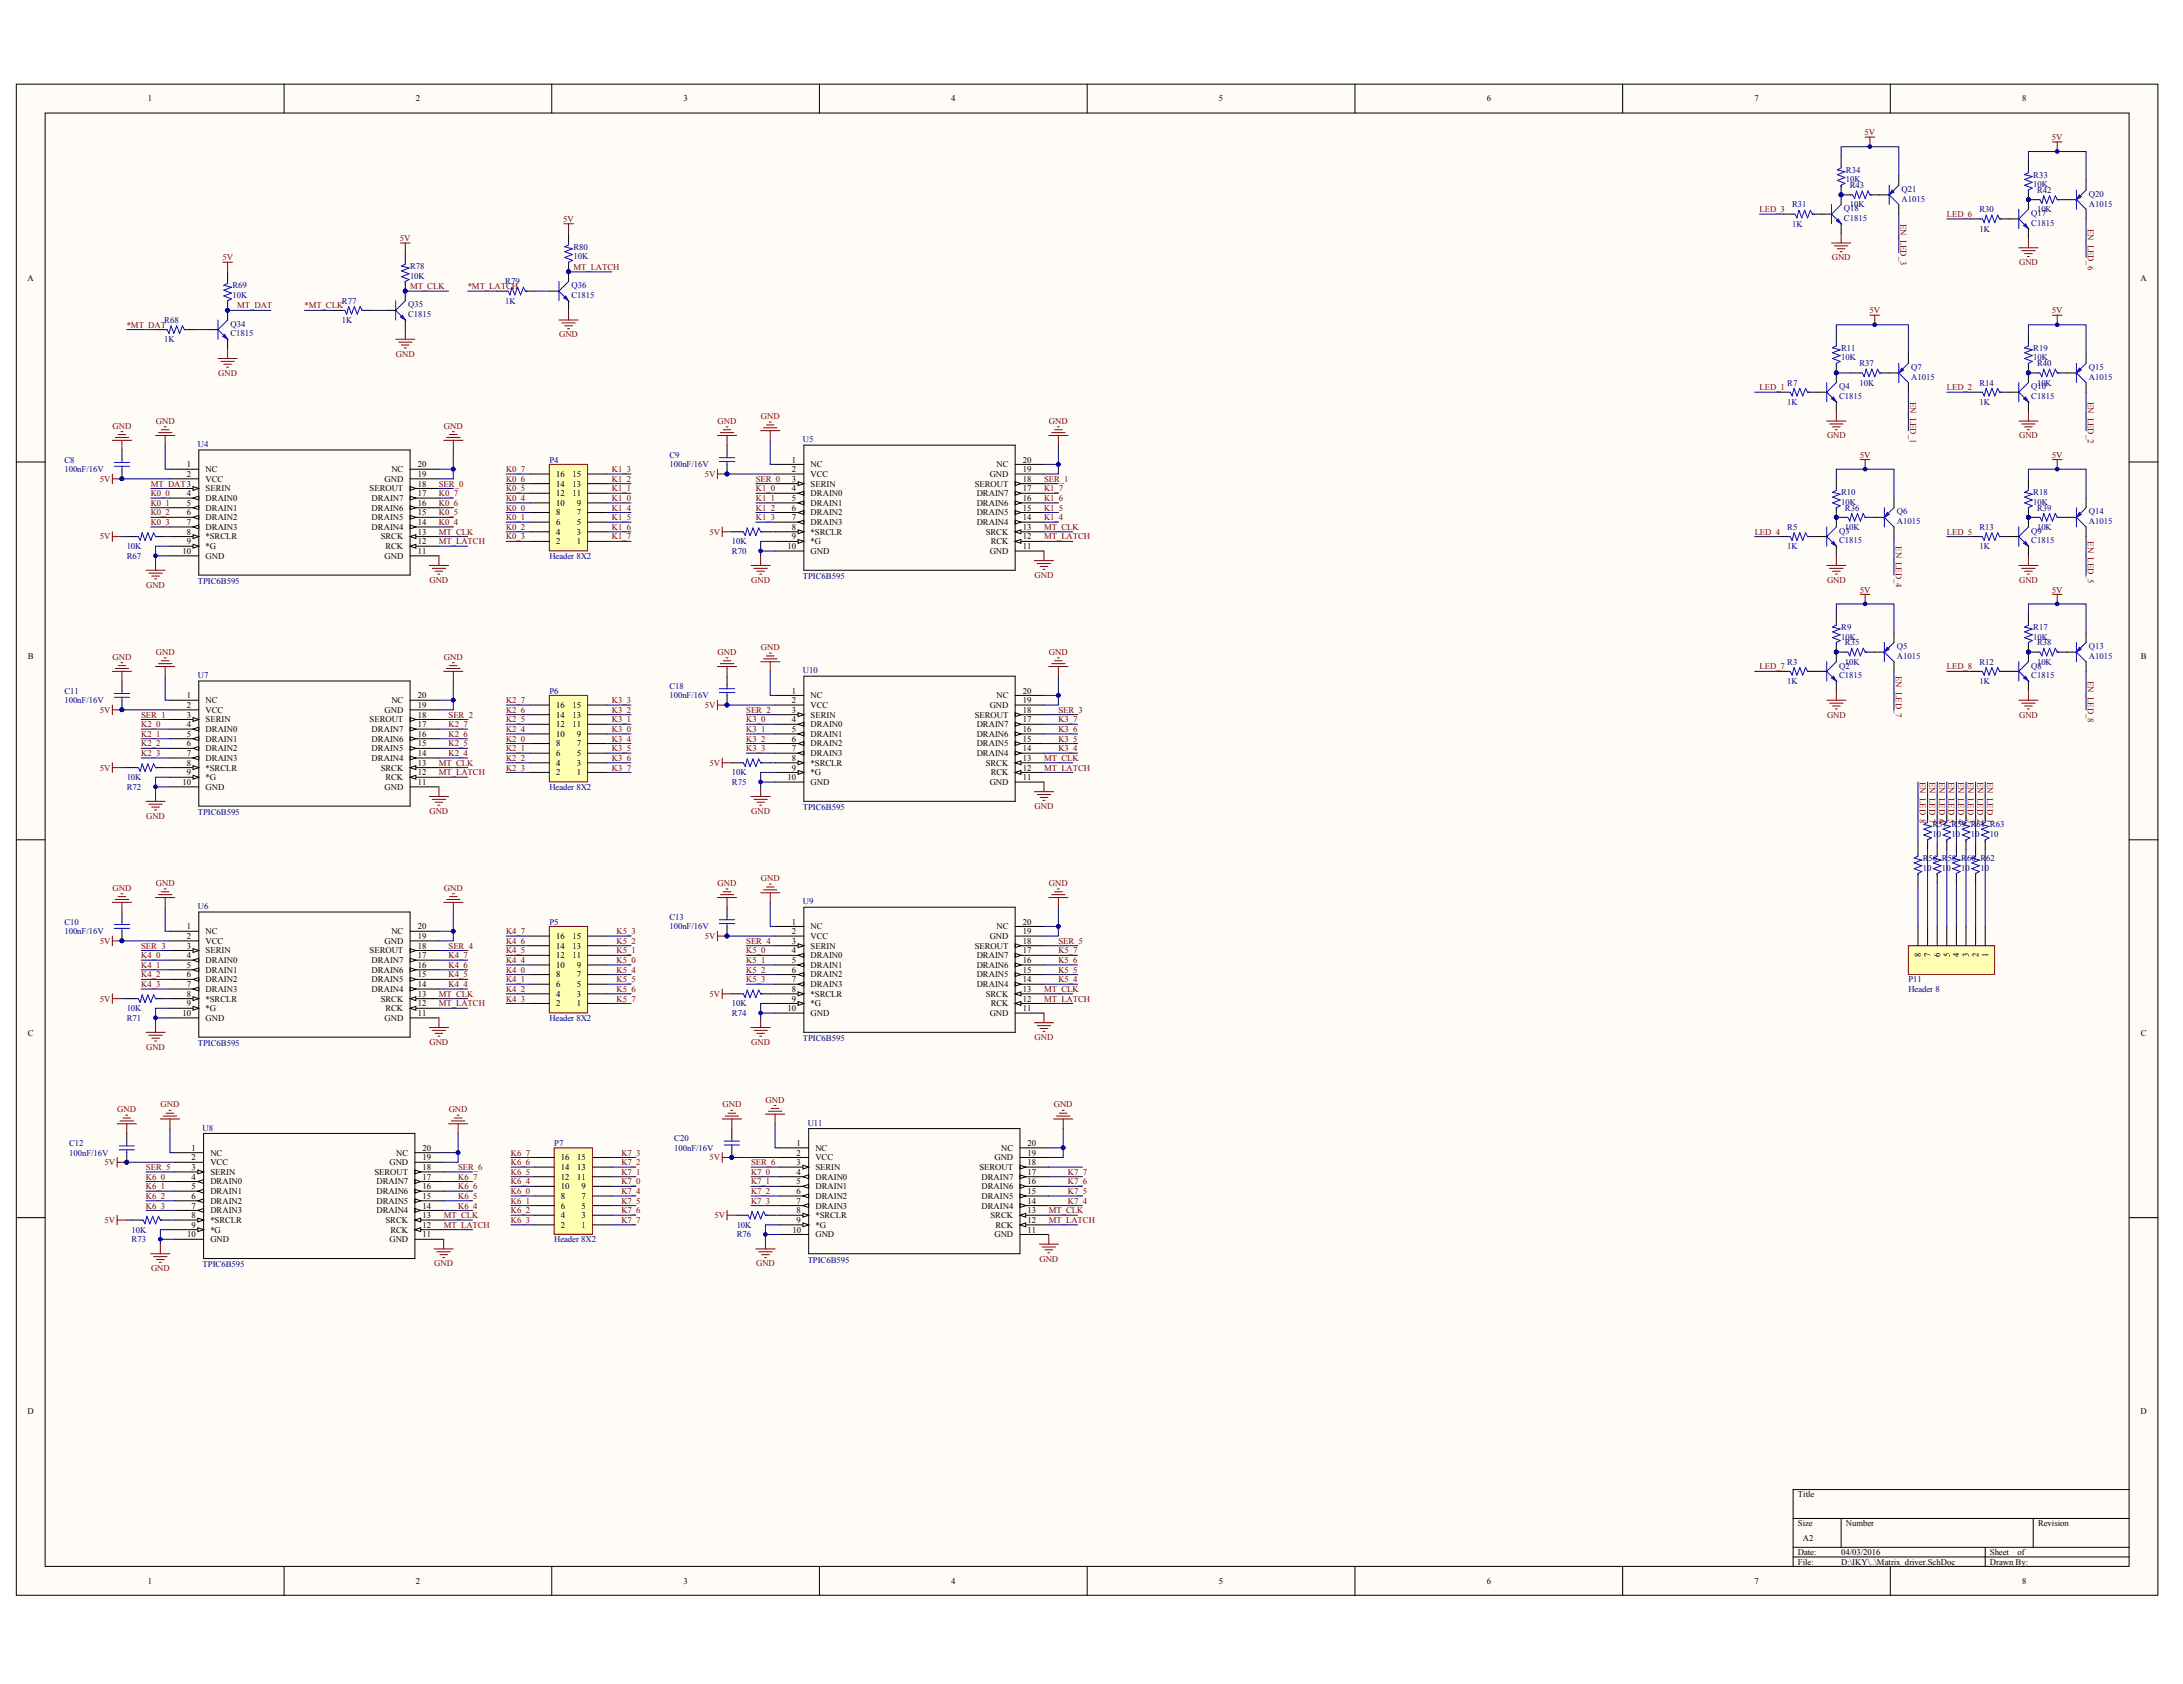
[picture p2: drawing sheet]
<svg xmlns="http://www.w3.org/2000/svg" width="279mm" height="215mm" viewBox="0 0 279 215" stroke-linecap="round" stroke-linejoin="round" font-family="sans-serif">
<defs><g id="words">
<g font-size="1.1">
<text x="18.9" y="13">1</text>
<text x="53.1" y="13">2</text>
<text x="87.4" y="13">3</text>
<text x="121.6" y="13">4</text>
<text x="155.8" y="13">5</text>
<text x="190" y="13">6</text>
<text x="224.3" y="13">7</text>
<text x="258.5" y="13">8</text>
<text x="3.5" y="35.9">A</text>
<text x="273.6" y="35.9">A</text>
<text x="23.9" y="59.7">1</text>
<text x="53.4" y="59.7">20</text>
<text x="101.2" y="59.1">1</text>
<text x="103.6" y="59.7">NC</text>
<text x="127.4" y="59.7">NC</text>
<text x="130.7" y="59.1">20</text>
<text x="23.9" y="60.9">2</text>
<text x="23.9" y="63.4">4</text>
<text x="23.9" y="64.6">5</text>
<text x="23.9" y="65.9">6</text>
<text x="26.3" y="60.3">NC</text>
<text x="26.3" y="61.6">VCC</text>
<text x="26.3" y="62.8">SERIN</text>
<text x="26.3" y="64">DRAIN0</text>
<text x="26.3" y="65.3">DRAIN1</text>
<text x="47.3" y="62.8">SEROUT</text>
<text x="47.5" y="65.3">DRAIN6</text>
<text x="47.5" y="64">DRAIN7</text>
<text x="49.2" y="61.6">GND</text>
<text x="50" y="60.3">NC</text>
<text x="53.4" y="65.9">15</text>
<text x="53.4" y="64.6">16</text>
<text x="53.4" y="63.4">17</text>
<text x="53.4" y="62.2">18</text>
<text x="53.4" y="60.9">19</text>
<text x="71.1" y="65.9">8</text>
<text x="71.1" y="64.6">10</text>
<text x="71.1" y="63.4">12</text>
<text x="71.1" y="62.2">14</text>
<text x="71.1" y="60.9">16</text>
<text x="73.2" y="63.4">11</text>
<text x="73.2" y="62.2">13</text>
<text x="73.2" y="60.9">15</text>
<text x="73.7" y="65.9">7</text>
<text x="73.7" y="64.6">9</text>
<text x="101.2" y="60.3">2</text>
<text x="101.2" y="61.6">3</text>
<text x="101.2" y="62.8">4</text>
<text x="101.2" y="64">5</text>
<text x="101.2" y="65.3">6</text>
<text x="103.6" y="60.9">VCC</text>
<text x="103.6" y="62.2">SERIN</text>
<text x="103.6" y="63.4">DRAIN0</text>
<text x="103.6" y="64.6">DRAIN1</text>
<text x="103.6" y="65.9">DRAIN2</text>
<text x="124.6" y="62.2">SEROUT</text>
<text x="124.8" y="65.9">DRAIN5</text>
<text x="124.8" y="64.6">DRAIN6</text>
<text x="124.8" y="63.4">DRAIN7</text>
<text x="126.5" y="60.9">GND</text>
<text x="130.7" y="65.3">15</text>
<text x="130.7" y="64">16</text>
<text x="130.7" y="62.8">17</text>
<text x="130.7" y="61.6">18</text>
<text x="130.7" y="60.3">19</text>
<text x="23.3" y="70.8">10</text>
<text x="23.9" y="67.1">7</text>
<text x="23.9" y="68.3">8</text>
<text x="23.9" y="69.6">9</text>
<text x="26.3" y="66.5">DRAIN2</text>
<text x="26.3" y="67.7">DRAIN3</text>
<text x="26.3" y="68.9">*SRCLR</text>
<text x="26.3" y="70.2">*G</text>
<text x="26.3" y="71.4">GND</text>
<text x="47.5" y="67.7">DRAIN4</text>
<text x="47.5" y="66.5">DRAIN5</text>
<text x="48.7" y="68.9">SRCK</text>
<text x="49.2" y="71.4">GND</text>
<text x="49.3" y="70.2">RCK</text>
<text x="53.4" y="70.8">11</text>
<text x="53.4" y="69.6">12</text>
<text x="53.4" y="68.3">13</text>
<text x="53.4" y="67.1">14</text>
<text x="71.1" y="69.6">2</text>
<text x="71.1" y="68.3">4</text>
<text x="71.1" y="67.1">6</text>
<text x="73.7" y="69.6">1</text>
<text x="73.7" y="68.3">3</text>
<text x="73.7" y="67.1">5</text>
<text x="100.7" y="70.2">10</text>
<text x="101.2" y="66.5">7</text>
<text x="101.2" y="67.7">8</text>
<text x="101.2" y="68.9">9</text>
<text x="103.6" y="67.1">DRAIN3</text>
<text x="103.6" y="68.3">*SRCLR</text>
<text x="103.6" y="69.6">*G</text>
<text x="103.6" y="70.8">GND</text>
<text x="124.8" y="67.1">DRAIN4</text>
<text x="126" y="68.3">SRCK</text>
<text x="126.5" y="70.8">GND</text>
<text x="126.6" y="69.6">RCK</text>
<text x="130.7" y="70.2">11</text>
<text x="130.7" y="68.9">12</text>
<text x="130.7" y="67.7">13</text>
<text x="130.7" y="66.5">14</text>
<text x="3.6" y="84.2">B</text>
<text x="23.9" y="89.2">1</text>
<text x="26.3" y="89.9">NC</text>
<text x="50" y="89.9">NC</text>
<text x="53.4" y="89.2">20</text>
<text x="101.2" y="88.6">1</text>
<text x="101.2" y="89.9">2</text>
<text x="103.6" y="89.2">NC</text>
<text x="127.4" y="89.2">NC</text>
<text x="130.7" y="89.9">19</text>
<text x="130.7" y="88.6">20</text>
<text x="273.7" y="84.2">B</text>
<text x="23.9" y="90.5">2</text>
<text x="23.9" y="91.7">3</text>
<text x="23.9" y="92.9">4</text>
<text x="23.9" y="94.2">5</text>
<text x="23.9" y="95.4">6</text>
<text x="26.3" y="91.1">VCC</text>
<text x="26.3" y="92.3">SERIN</text>
<text x="26.3" y="93.5">DRAIN0</text>
<text x="26.3" y="94.8">DRAIN1</text>
<text x="26.3" y="96">DRAIN2</text>
<text x="47.3" y="92.3">SEROUT</text>
<text x="47.5" y="96">DRAIN5</text>
<text x="47.5" y="94.8">DRAIN6</text>
<text x="47.5" y="93.5">DRAIN7</text>
<text x="49.2" y="91.1">GND</text>
<text x="53.4" y="95.4">15</text>
<text x="53.4" y="94.2">16</text>
<text x="53.4" y="92.9">17</text>
<text x="53.4" y="91.7">18</text>
<text x="53.4" y="90.5">19</text>
<text x="71.1" y="95.4">8</text>
<text x="71.1" y="94.2">10</text>
<text x="71.1" y="92.9">12</text>
<text x="71.1" y="91.7">14</text>
<text x="71.1" y="90.5">16</text>
<text x="73.2" y="92.9">11</text>
<text x="73.2" y="91.7">13</text>
<text x="73.2" y="90.5">15</text>
<text x="73.7" y="95.4">7</text>
<text x="73.7" y="94.2">9</text>
<text x="101.2" y="91.1">3</text>
<text x="101.2" y="92.3">4</text>
<text x="101.2" y="93.5">5</text>
<text x="101.2" y="94.8">6</text>
<text x="101.2" y="96">7</text>
<text x="103.6" y="90.5">VCC</text>
<text x="103.6" y="91.7">SERIN</text>
<text x="103.6" y="92.9">DRAIN0</text>
<text x="103.6" y="94.2">DRAIN1</text>
<text x="103.6" y="95.4">DRAIN2</text>
<text x="124.6" y="91.7">SEROUT</text>
<text x="124.8" y="95.4">DRAIN5</text>
<text x="124.8" y="94.2">DRAIN6</text>
<text x="124.8" y="92.9">DRAIN7</text>
<text x="126.5" y="90.5">GND</text>
<text x="130.7" y="96">14</text>
<text x="130.7" y="94.8">15</text>
<text x="130.7" y="93.5">16</text>
<text x="130.7" y="92.3">17</text>
<text x="130.7" y="91.1">18</text>
<text x="23.3" y="100.3">10</text>
<text x="23.9" y="96.6">7</text>
<text x="23.9" y="97.9">8</text>
<text x="23.9" y="99.1">9</text>
<text x="26.3" y="97.2">DRAIN3</text>
<text x="26.3" y="98.5">*SRCLR</text>
<text x="26.3" y="99.7">*G</text>
<text x="26.3" y="100.9">GND</text>
<text x="47.5" y="97.2">DRAIN4</text>
<text x="48.7" y="98.5">SRCK</text>
<text x="49.2" y="100.9">GND</text>
<text x="49.3" y="99.7">RCK</text>
<text x="53.4" y="100.3">11</text>
<text x="53.4" y="99.1">12</text>
<text x="53.4" y="97.9">13</text>
<text x="53.4" y="96.6">14</text>
<text x="71.1" y="99.1">2</text>
<text x="71.1" y="97.9">4</text>
<text x="71.1" y="96.6">6</text>
<text x="73.7" y="99.1">1</text>
<text x="73.7" y="97.9">3</text>
<text x="73.7" y="96.6">5</text>
<text x="100.7" y="99.7">10</text>
<text x="101.2" y="97.2">8</text>
<text x="101.2" y="98.5">9</text>
<text x="103.6" y="96.6">DRAIN3</text>
<text x="103.6" y="97.9">*SRCLR</text>
<text x="103.6" y="99.1">*G</text>
<text x="103.6" y="100.3">GND</text>
<text x="124.8" y="96.6">DRAIN4</text>
<text x="126" y="97.9">SRCK</text>
<text x="126.5" y="100.3">GND</text>
<text x="126.6" y="99.1">RCK</text>
<text x="130.7" y="99.7">11</text>
<text x="130.7" y="98.5">12</text>
<text x="130.7" y="97.2">13</text>
<text x="23.9" y="118.8">1</text>
<text x="23.9" y="120">2</text>
<text x="26.3" y="119.4">NC</text>
<text x="50" y="119.4">NC</text>
<text x="53.4" y="120">19</text>
<text x="53.4" y="118.8">20</text>
<text x="71.1" y="120">16</text>
<text x="73.2" y="120">15</text>
<text x="101.2" y="118.2">1</text>
<text x="101.2" y="119.4">2</text>
<text x="103.6" y="118.8">NC</text>
<text x="103.6" y="120">VCC</text>
<text x="126.5" y="120">GND</text>
<text x="127.4" y="118.8">NC</text>
<text x="130.7" y="119.4">19</text>
<text x="130.7" y="118.2">20</text>
<text x="23.9" y="121.2">3</text>
<text x="23.9" y="122.4">4</text>
<text x="23.9" y="123.7">5</text>
<text x="23.9" y="124.9">6</text>
<text x="26.3" y="120.6">VCC</text>
<text x="26.3" y="121.8">SERIN</text>
<text x="26.3" y="123.1">DRAIN0</text>
<text x="26.3" y="124.3">DRAIN1</text>
<text x="26.3" y="125.5">DRAIN2</text>
<text x="47.3" y="121.8">SEROUT</text>
<text x="47.5" y="125.5">DRAIN5</text>
<text x="47.5" y="124.3">DRAIN6</text>
<text x="47.5" y="123.1">DRAIN7</text>
<text x="49.2" y="120.6">GND</text>
<text x="53.4" y="124.9">15</text>
<text x="53.4" y="123.7">16</text>
<text x="53.4" y="122.4">17</text>
<text x="53.4" y="121.2">18</text>
<text x="71.1" y="124.9">8</text>
<text x="71.1" y="123.7">10</text>
<text x="71.1" y="122.4">12</text>
<text x="71.1" y="121.2">14</text>
<text x="73.2" y="122.4">11</text>
<text x="73.2" y="121.2">13</text>
<text x="73.7" y="124.9">7</text>
<text x="73.7" y="123.7">9</text>
<text x="101.2" y="120.6">3</text>
<text x="101.2" y="121.8">4</text>
<text x="101.2" y="123.1">5</text>
<text x="101.2" y="124.3">6</text>
<text x="101.2" y="125.5">7</text>
<text x="103.6" y="121.2">SERIN</text>
<text x="103.6" y="122.4">DRAIN0</text>
<text x="103.6" y="123.7">DRAIN1</text>
<text x="103.6" y="124.9">DRAIN2</text>
<text x="124.6" y="121.2">SEROUT</text>
<text x="124.8" y="124.9">DRAIN5</text>
<text x="124.8" y="123.7">DRAIN6</text>
<text x="124.8" y="122.4">DRAIN7</text>
<text x="130.7" y="125.5">14</text>
<text x="130.7" y="124.3">15</text>
<text x="130.7" y="123.1">16</text>
<text x="130.7" y="121.8">17</text>
<text x="130.7" y="120.6">18</text>
<text x="245.5" y="122.3" transform="rotate(-90 245.5 122.3)">8</text>
<text x="246.8" y="122.3" transform="rotate(-90 246.8 122.3)">7</text>
<text x="248" y="122.3" transform="rotate(-90 248 122.3)">6</text>
<text x="249.2" y="122.3" transform="rotate(-90 249.2 122.3)">5</text>
<text x="250.5" y="122.3" transform="rotate(-90 250.5 122.3)">4</text>
<text x="251.7" y="122.3" transform="rotate(-90 251.7 122.3)">3</text>
<text x="252.9" y="122.3" transform="rotate(-90 252.9 122.3)">2</text>
<text x="254.1" y="122.3" transform="rotate(-90 254.1 122.3)">1</text>
<text x="23.3" y="129.8">10</text>
<text x="23.9" y="126.2">7</text>
<text x="23.9" y="127.4">8</text>
<text x="23.9" y="128.6">9</text>
<text x="26.3" y="126.8">DRAIN3</text>
<text x="26.3" y="128">*SRCLR</text>
<text x="26.3" y="129.2">*G</text>
<text x="26.3" y="130.4">GND</text>
<text x="47.5" y="126.8">DRAIN4</text>
<text x="48.7" y="128">SRCK</text>
<text x="49.2" y="130.4">GND</text>
<text x="49.3" y="129.2">RCK</text>
<text x="53.4" y="129.8">11</text>
<text x="53.4" y="128.6">12</text>
<text x="53.4" y="127.4">13</text>
<text x="53.4" y="126.2">14</text>
<text x="71.1" y="128.6">2</text>
<text x="71.1" y="127.4">4</text>
<text x="71.1" y="126.2">6</text>
<text x="73.7" y="128.6">1</text>
<text x="73.7" y="127.4">3</text>
<text x="73.7" y="126.2">5</text>
<text x="100.7" y="129.2">10</text>
<text x="101.2" y="126.8">8</text>
<text x="101.2" y="128">9</text>
<text x="103.6" y="126.2">DRAIN3</text>
<text x="103.6" y="127.4">*SRCLR</text>
<text x="103.6" y="128.6">*G</text>
<text x="103.6" y="129.8">GND</text>
<text x="124.8" y="126.2">DRAIN4</text>
<text x="126" y="127.4">SRCK</text>
<text x="126.5" y="129.8">GND</text>
<text x="126.6" y="128.6">RCK</text>
<text x="130.7" y="129.2">11</text>
<text x="130.7" y="128">12</text>
<text x="130.7" y="126.8">13</text>
<text x="3.6" y="132.4">C</text>
<text x="273.7" y="132.4">C</text>
<text x="24.5" y="147">1</text>
<text x="24.5" y="148.3">2</text>
<text x="24.5" y="149.5">3</text>
<text x="26.9" y="147.7">NC</text>
<text x="26.9" y="148.9">VCC</text>
<text x="49.8" y="148.9">GND</text>
<text x="50.6" y="147.7">NC</text>
<text x="54" y="149.5">18</text>
<text x="54" y="148.3">19</text>
<text x="54" y="147">20</text>
<text x="71.7" y="149.5">14</text>
<text x="71.7" y="148.3">16</text>
<text x="73.8" y="149.5">13</text>
<text x="73.8" y="148.3">15</text>
<text x="101.8" y="146.4">1</text>
<text x="101.8" y="147.7">2</text>
<text x="101.8" y="148.9">3</text>
<text x="104.2" y="147">NC</text>
<text x="104.2" y="148.3">VCC</text>
<text x="104.2" y="149.5">SERIN</text>
<text x="125.2" y="149.5">SEROUT</text>
<text x="127.1" y="148.3">GND</text>
<text x="128" y="147">NC</text>
<text x="131.4" y="148.9">18</text>
<text x="131.4" y="147.7">19</text>
<text x="131.4" y="146.4">20</text>
<text x="24.5" y="150.8">4</text>
<text x="24.5" y="152">5</text>
<text x="24.5" y="153.2">6</text>
<text x="24.5" y="154.4">7</text>
<text x="24.5" y="155.7">8</text>
<text x="26.9" y="150.1">SERIN</text>
<text x="26.9" y="151.4">DRAIN0</text>
<text x="26.9" y="152.6">DRAIN1</text>
<text x="26.9" y="153.8">DRAIN2</text>
<text x="26.9" y="155">DRAIN3</text>
<text x="47.9" y="150.1">SEROUT</text>
<text x="48.1" y="155">DRAIN4</text>
<text x="48.1" y="153.8">DRAIN5</text>
<text x="48.1" y="152.6">DRAIN6</text>
<text x="48.1" y="151.4">DRAIN7</text>
<text x="54" y="155.7">13</text>
<text x="54" y="154.4">14</text>
<text x="54" y="153.2">15</text>
<text x="54" y="152">16</text>
<text x="54" y="150.8">17</text>
<text x="71.7" y="155.7">4</text>
<text x="71.7" y="154.4">6</text>
<text x="71.7" y="153.2">8</text>
<text x="71.7" y="152">10</text>
<text x="71.7" y="150.8">12</text>
<text x="73.8" y="150.8">11</text>
<text x="74.3" y="155.7">3</text>
<text x="74.3" y="154.4">5</text>
<text x="74.3" y="153.2">7</text>
<text x="74.3" y="152">9</text>
<text x="101.8" y="150.1">4</text>
<text x="101.8" y="151.4">5</text>
<text x="101.8" y="152.6">6</text>
<text x="101.8" y="153.8">7</text>
<text x="101.8" y="155">8</text>
<text x="104.2" y="150.8">DRAIN0</text>
<text x="104.2" y="152">DRAIN1</text>
<text x="104.2" y="153.2">DRAIN2</text>
<text x="104.2" y="154.4">DRAIN3</text>
<text x="104.2" y="155.7">*SRCLR</text>
<text x="125.5" y="154.4">DRAIN4</text>
<text x="125.5" y="153.2">DRAIN5</text>
<text x="125.5" y="152">DRAIN6</text>
<text x="125.5" y="150.8">DRAIN7</text>
<text x="126.6" y="155.7">SRCK</text>
<text x="131.4" y="155">13</text>
<text x="131.4" y="153.8">14</text>
<text x="131.4" y="152.6">15</text>
<text x="131.4" y="151.4">16</text>
<text x="131.4" y="150.1">17</text>
<text x="23.9" y="158.1">10</text>
<text x="24.5" y="156.9">9</text>
<text x="26.9" y="156.3">*SRCLR</text>
<text x="26.9" y="157.5">*G</text>
<text x="26.9" y="158.7">GND</text>
<text x="49.3" y="156.3">SRCK</text>
<text x="49.8" y="158.7">GND</text>
<text x="49.9" y="157.5">RCK</text>
<text x="54" y="158.1">11</text>
<text x="54" y="156.9">12</text>
<text x="71.7" y="156.9">2</text>
<text x="74.3" y="156.9">1</text>
<text x="101.3" y="157.5">10</text>
<text x="101.8" y="156.3">9</text>
<text x="104.2" y="156.9">*G</text>
<text x="104.2" y="158.1">GND</text>
<text x="127.1" y="158.1">GND</text>
<text x="127.2" y="156.9">RCK</text>
<text x="131.4" y="157.5">11</text>
<text x="131.4" y="156.3">12</text>
<text x="3.5" y="180.7">D</text>
<text x="273.6" y="180.7">D</text>
<text x="229.8" y="191.3">Title</text>
<text x="229.8" y="195">Size</text>
<text x="230.4" y="196.9">A2</text>
<text x="236" y="195">Number</text>
<text x="260.5" y="195">Revision</text>
<text x="18.9" y="202.4">1</text>
<text x="53.1" y="202.4">2</text>
<text x="87.4" y="202.4">3</text>
<text x="121.6" y="202.4">4</text>
<text x="155.8" y="202.4">5</text>
<text x="190" y="202.4">6</text>
<text x="224.3" y="202.4">7</text>
<text x="229.8" y="198.7">Date:</text>
<text x="229.8" y="199.9">File:</text>
<text x="235.4" y="198.7">04/03/2016</text>
<text x="235.4" y="199.9">D:\IKY\..\Matrix_driver.SchDoc</text>
<text x="254.4" y="198.7">Sheet</text>
<text x="254.4" y="199.9">Drawn By:</text>
<text x="257.9" y="198.7">of</text>
<text x="258.5" y="202.4">8</text>
</g>
<g font-size="1.1" fill="#800000">
<text x="238.3" y="17.3">5V</text>
<text x="262.3" y="17.9">5V</text>
<text x="72" y="28.3">5V</text>
<text x="224.9" y="27.1">LED_3</text>
<text x="243" y="28.6" transform="rotate(90 243 28.6)">EN_LED_3</text>
<text x="248.9" y="27.7">LED_6</text>
<text x="266.9" y="29.2" transform="rotate(90 266.9 29.2)">EN_LED_6</text>
<text x="28.4" y="33.3">5V</text>
<text x="51.1" y="30.8">5V</text>
<text x="73.3" y="34.5">MT_LATCH</text>
<text x="234.2" y="33.3">GND</text>
<text x="258.1" y="33.9">GND</text>
<text x="16.2" y="41.9">*MT_DAT</text>
<text x="30.3" y="39.4">MT_DAT</text>
<text x="38.9" y="39.4">*MT_CLK</text>
<text x="52.4" y="37">MT_CLK</text>
<text x="59.8" y="37">*MT_LATCH</text>
<text x="239" y="40">5V</text>
<text x="262.3" y="40">5V</text>
<text x="50.6" y="45.6">GND</text>
<text x="71.5" y="43.1">GND</text>
<text x="27.9" y="48">GND</text>
<text x="97.3" y="53.6">GND</text>
<text x="224.9" y="49.9">LED_1</text>
<text x="244.2" y="51.3" transform="rotate(90 244.2 51.3)">EN_LED_1</text>
<text x="248.9" y="49.9">LED_2</text>
<text x="266.9" y="51.3" transform="rotate(90 266.9 51.3)">EN_LED_2</text>
<text x="14.4" y="54.8">GND</text>
<text x="19.9" y="54.2">GND</text>
<text x="56.7" y="54.8">GND</text>
<text x="91.7" y="54.2">GND</text>
<text x="134.1" y="54.2">GND</text>
<text x="233.5" y="56">GND</text>
<text x="237.7" y="58.5">5V</text>
<text x="258.1" y="56">GND</text>
<text x="262.3" y="58.5">5V</text>
<text x="12.8" y="61.6">5V</text>
<text x="19.3" y="63.4">K0_0</text>
<text x="19.3" y="64.6">K0_1</text>
<text x="19.3" y="65.9">K0_2</text>
<text x="19.3" y="62.2">MT_DAT3</text>
<text x="56.1" y="65.9">K0_5</text>
<text x="56.1" y="64.6">K0_6</text>
<text x="56.1" y="63.4">K0_7</text>
<text x="56.1" y="62.2">SER_0</text>
<text x="64.7" y="65.3">K0_0</text>
<text x="64.7" y="64">K0_4</text>
<text x="64.7" y="62.8">K0_5</text>
<text x="64.7" y="61.6">K0_6</text>
<text x="64.7" y="60.3">K0_7</text>
<text x="78.2" y="64">K1_0</text>
<text x="78.2" y="62.8">K1_1</text>
<text x="78.2" y="61.6">K1_2</text>
<text x="78.2" y="60.3">K1_3</text>
<text x="78.2" y="65.3">K1_4</text>
<text x="90.1" y="60.9">5V</text>
<text x="96.6" y="62.8">K1_0</text>
<text x="96.6" y="64">K1_1</text>
<text x="96.6" y="65.3">K1_2</text>
<text x="96.6" y="61.6">SER_0</text>
<text x="133.5" y="65.3">K1_5</text>
<text x="133.5" y="64">K1_6</text>
<text x="133.5" y="62.8">K1_7</text>
<text x="133.5" y="61.6">SER_1</text>
<text x="12.8" y="68.9">5V</text>
<text x="19.3" y="67.1">K0_3</text>
<text x="56.1" y="69.6">MT_LATCH</text>
<text x="56.1" y="68.3">MT_CLK</text>
<text x="56.1" y="67.1">K0_4</text>
<text x="64.7" y="66.5">K0_1</text>
<text x="64.7" y="67.7">K0_2</text>
<text x="64.7" y="68.9">K0_3</text>
<text x="78.2" y="66.5">K1_5</text>
<text x="78.2" y="67.7">K1_6</text>
<text x="78.2" y="68.9">K1_7</text>
<text x="90.7" y="68.3">5V</text>
<text x="96.6" y="66.5">K1_3</text>
<text x="133.5" y="68.9">MT_LATCH</text>
<text x="133.5" y="67.7">MT_CLK</text>
<text x="133.5" y="66.5">K1_4</text>
<text x="224.3" y="68.3">LED_4</text>
<text x="242.3" y="69.8" transform="rotate(90 242.3 69.8)">EN_LED_4</text>
<text x="248.9" y="68.3">LED_5</text>
<text x="266.9" y="69.2" transform="rotate(90 266.9 69.2)">EN_LED_5</text>
<text x="18.7" y="75.1">GND</text>
<text x="54.9" y="74.5">GND</text>
<text x="96" y="74.5">GND</text>
<text x="132.2" y="73.9">GND</text>
<text x="233.5" y="74.5">GND</text>
<text x="237.7" y="75.7">5V</text>
<text x="258.1" y="74.5">GND</text>
<text x="262.3" y="75.7">5V</text>
<text x="19.9" y="83.7">GND</text>
<text x="91.7" y="83.7">GND</text>
<text x="97.3" y="83.1">GND</text>
<text x="134.1" y="83.7">GND</text>
<text x="14.4" y="84.3">GND</text>
<text x="56.7" y="84.3">GND</text>
<text x="64.7" y="89.9">K2_7</text>
<text x="78.2" y="89.9">K3_3</text>
<text x="224.9" y="85.5">LED_7</text>
<text x="242.3" y="86.4" transform="rotate(90 242.3 86.4)">EN_LED_7</text>
<text x="248.9" y="85.5">LED_8</text>
<text x="266.9" y="87" transform="rotate(90 266.9 87)">EN_LED_8</text>
<text x="12.8" y="91.1">5V</text>
<text x="18" y="92.9">K2_0</text>
<text x="18" y="94.2">K2_1</text>
<text x="18" y="95.4">K2_2</text>
<text x="18" y="91.7">SER_1</text>
<text x="57.3" y="95.4">K2_5</text>
<text x="57.3" y="94.2">K2_6</text>
<text x="57.3" y="92.9">K2_7</text>
<text x="57.3" y="91.7">SER_2</text>
<text x="64.7" y="94.8">K2_0</text>
<text x="64.7" y="96">K2_1</text>
<text x="64.7" y="93.5">K2_4</text>
<text x="64.7" y="92.3">K2_5</text>
<text x="64.7" y="91.1">K2_6</text>
<text x="78.2" y="93.5">K3_0</text>
<text x="78.2" y="92.3">K3_1</text>
<text x="78.2" y="91.1">K3_2</text>
<text x="78.2" y="94.8">K3_4</text>
<text x="78.2" y="96">K3_5</text>
<text x="90.1" y="90.5">5V</text>
<text x="95.4" y="92.3">K3_0</text>
<text x="95.4" y="93.5">K3_1</text>
<text x="95.4" y="94.8">K3_2</text>
<text x="95.4" y="96">K3_3</text>
<text x="95.4" y="91.1">SER_2</text>
<text x="135.3" y="96">K3_4</text>
<text x="135.3" y="94.8">K3_5</text>
<text x="135.3" y="93.5">K3_6</text>
<text x="135.3" y="92.3">K3_7</text>
<text x="135.3" y="91.1">SER_3</text>
<text x="233.5" y="91.7">GND</text>
<text x="258.1" y="91.7">GND</text>
<text x="12.8" y="98.5">5V</text>
<text x="18" y="96.6">K2_3</text>
<text x="56.1" y="99.1">MT_LATCH</text>
<text x="56.1" y="97.9">MT_CLK</text>
<text x="57.3" y="96.6">K2_4</text>
<text x="64.7" y="97.2">K2_2</text>
<text x="64.7" y="98.5">K2_3</text>
<text x="78.2" y="97.2">K3_6</text>
<text x="78.2" y="98.5">K3_7</text>
<text x="90.7" y="97.9">5V</text>
<text x="133.5" y="98.5">MT_LATCH</text>
<text x="133.5" y="97.2">MT_CLK</text>
<text x="245.4" y="99.9" transform="rotate(90 245.4 99.9)">EN_LED_8</text>
<text x="246.6" y="99.9" transform="rotate(90 246.6 99.9)">EN_LED_7</text>
<text x="247.9" y="99.9" transform="rotate(90 247.9 99.9)">EN_LED_6</text>
<text x="249.1" y="99.9" transform="rotate(90 249.1 99.9)">EN_LED_5</text>
<text x="250.3" y="99.9" transform="rotate(90 250.3 99.9)">EN_LED_4</text>
<text x="251.5" y="99.9" transform="rotate(90 251.5 99.9)">EN_LED_3</text>
<text x="252.8" y="99.9" transform="rotate(90 252.8 99.9)">EN_LED_2</text>
<text x="254" y="99.9" transform="rotate(90 254 99.9)">EN_LED_1</text>
<text x="18.7" y="104.6">GND</text>
<text x="54.9" y="104">GND</text>
<text x="96" y="104">GND</text>
<text x="132.2" y="103.4">GND</text>
<text x="14.4" y="113.8">GND</text>
<text x="19.9" y="113.2">GND</text>
<text x="56.7" y="113.8">GND</text>
<text x="91.7" y="113.2">GND</text>
<text x="97.3" y="112.6">GND</text>
<text x="134.1" y="113.2">GND</text>
<text x="64.7" y="119.4">K4_7</text>
<text x="78.8" y="119.4">K5_3</text>
<text x="90.1" y="120">5V</text>
<text x="12.8" y="120.6">5V</text>
<text x="18" y="122.4">K4_0</text>
<text x="18" y="123.7">K4_1</text>
<text x="18" y="124.9">K4_2</text>
<text x="18" y="121.2">SER_3</text>
<text x="57.3" y="124.9">K4_5</text>
<text x="57.3" y="123.7">K4_6</text>
<text x="57.3" y="122.4">K4_7</text>
<text x="57.3" y="121.2">SER_4</text>
<text x="64.7" y="124.3">K4_0</text>
<text x="64.7" y="125.5">K4_1</text>
<text x="64.7" y="123.1">K4_4</text>
<text x="64.7" y="121.8">K4_5</text>
<text x="64.7" y="120.6">K4_6</text>
<text x="78.8" y="123.1">K5_0</text>
<text x="78.8" y="121.8">K5_1</text>
<text x="78.8" y="120.6">K5_2</text>
<text x="78.8" y="124.3">K5_4</text>
<text x="78.8" y="125.5">K5_5</text>
<text x="95.4" y="121.8">K5_0</text>
<text x="95.4" y="123.1">K5_1</text>
<text x="95.4" y="124.3">K5_2</text>
<text x="95.4" y="125.5">K5_3</text>
<text x="95.4" y="120.6">SER_4</text>
<text x="135.3" y="125.5">K5_4</text>
<text x="135.3" y="124.3">K5_5</text>
<text x="135.3" y="123.1">K5_6</text>
<text x="135.3" y="121.8">K5_7</text>
<text x="135.3" y="120.6">SER_5</text>
<text x="12.8" y="128">5V</text>
<text x="18" y="126.2">K4_3</text>
<text x="56.1" y="128.6">MT_LATCH</text>
<text x="56.1" y="127.4">MT_CLK</text>
<text x="57.3" y="126.2">K4_4</text>
<text x="64.7" y="126.8">K4_2</text>
<text x="64.7" y="128">K4_3</text>
<text x="78.8" y="126.8">K5_6</text>
<text x="78.8" y="128">K5_7</text>
<text x="90.7" y="127.4">5V</text>
<text x="133.5" y="128">MT_LATCH</text>
<text x="133.5" y="126.8">MT_CLK</text>
<text x="18.7" y="134.1">GND</text>
<text x="54.9" y="133.5">GND</text>
<text x="96" y="133.5">GND</text>
<text x="132.2" y="132.9">GND</text>
<text x="15" y="142.1">GND</text>
<text x="20.5" y="141.5">GND</text>
<text x="57.4" y="142.1">GND</text>
<text x="92.4" y="141.5">GND</text>
<text x="97.9" y="140.9">GND</text>
<text x="134.7" y="141.5">GND</text>
<text x="13.4" y="148.9">5V</text>
<text x="18.7" y="149.5">SER_5</text>
<text x="58.6" y="149.5">SER_6</text>
<text x="65.3" y="148.9">K6_6</text>
<text x="65.3" y="147.7">K6_7</text>
<text x="79.4" y="148.9">K7_2</text>
<text x="79.4" y="147.7">K7_3</text>
<text x="90.7" y="148.3">5V</text>
<text x="96" y="148.9">SER_6</text>
<text x="18.7" y="150.8">K6_0</text>
<text x="18.7" y="152">K6_1</text>
<text x="18.7" y="153.2">K6_2</text>
<text x="18.7" y="154.4">K6_3</text>
<text x="56.7" y="155.7">MT_CLK</text>
<text x="58.6" y="154.4">K6_4</text>
<text x="58.6" y="153.2">K6_5</text>
<text x="58.6" y="152">K6_6</text>
<text x="58.6" y="150.8">K6_7</text>
<text x="65.3" y="152.6">K6_0</text>
<text x="65.3" y="153.8">K6_1</text>
<text x="65.3" y="155">K6_2</text>
<text x="65.3" y="151.4">K6_4</text>
<text x="65.3" y="150.1">K6_5</text>
<text x="79.4" y="151.4">K7_0</text>
<text x="79.4" y="150.1">K7_1</text>
<text x="79.4" y="152.6">K7_4</text>
<text x="79.4" y="153.8">K7_5</text>
<text x="79.4" y="155">K7_6</text>
<text x="91.3" y="155.7">5V</text>
<text x="96" y="150.1">K7_0</text>
<text x="96" y="151.4">K7_1</text>
<text x="96" y="152.6">K7_2</text>
<text x="96" y="153.8">K7_3</text>
<text x="134.1" y="155">MT_CLK</text>
<text x="136.5" y="153.8">K7_4</text>
<text x="136.5" y="152.6">K7_5</text>
<text x="136.5" y="151.4">K7_6</text>
<text x="136.5" y="150.1">K7_7</text>
<text x="13.4" y="156.3">5V</text>
<text x="55.5" y="161.8">GND</text>
<text x="56.7" y="156.9">MT_LATCH</text>
<text x="65.3" y="156.3">K6_3</text>
<text x="79.4" y="156.3">K7_7</text>
<text x="96.7" y="161.8">GND</text>
<text x="132.9" y="161.2">GND</text>
<text x="134.1" y="156.3">MT_LATCH</text>
<text x="19.3" y="162.4">GND</text>
</g>
<g font-size="1.1" fill="#000080">
<text x="236" y="22.1">R34</text>
<text x="236" y="23.3">10K</text>
<text x="259.9" y="22.7">R33</text>
<text x="259.9" y="23.9">10K</text>
<text x="229.1" y="26.5">R31</text>
<text x="229.1" y="29">1K</text>
<text x="235.7" y="27">Q18</text>
<text x="235.7" y="28.2">C1815</text>
<text x="236.4" y="24.1">R43</text>
<text x="236.4" y="26.5">10K</text>
<text x="243.1" y="24.5">Q21</text>
<text x="243.1" y="25.8">A1015</text>
<text x="253" y="27.1">R30</text>
<text x="253" y="29.6">1K</text>
<text x="259.7" y="27.6">Q17</text>
<text x="259.7" y="28.8">C1815</text>
<text x="260.4" y="24.7">R42</text>
<text x="260.4" y="27.1">10K</text>
<text x="267" y="25.2">Q20</text>
<text x="267" y="26.4">A1015</text>
<text x="52.4" y="34.4">R78</text>
<text x="52.4" y="35.6">10K</text>
<text x="73.3" y="31.9">R80</text>
<text x="73.3" y="33.1">10K</text>
<text x="21" y="41.3">R68</text>
<text x="29.5" y="41.8">Q34</text>
<text x="29.7" y="36.8">R69</text>
<text x="29.7" y="38.1">10K</text>
<text x="43.7" y="38.8">R77</text>
<text x="43.7" y="41.3">1K</text>
<text x="52.2" y="39.3">Q35</text>
<text x="52.2" y="40.5">C1815</text>
<text x="64.6" y="36.3">R79</text>
<text x="64.6" y="38.8">1K</text>
<text x="73" y="36.8">Q36</text>
<text x="73" y="38.1">C1815</text>
<text x="21" y="43.7">1K</text>
<text x="29.5" y="43">C1815</text>
<text x="235.4" y="44.8">R11</text>
<text x="235.4" y="46.1">10K</text>
<text x="237.7" y="46.8">R37</text>
<text x="244.3" y="47.3">Q7</text>
<text x="259.9" y="44.8">R19</text>
<text x="259.9" y="46.1">10K</text>
<text x="260.4" y="46.8">R40</text>
<text x="267" y="47.3">Q15</text>
<text x="228.5" y="49.3">R7</text>
<text x="228.5" y="51.7">1K</text>
<text x="235.1" y="49.7">Q4</text>
<text x="235.1" y="51">C1815</text>
<text x="237.7" y="49.3">10K</text>
<text x="244.3" y="48.5">A1015</text>
<text x="253" y="49.3">R14</text>
<text x="253" y="51.7">1K</text>
<text x="259.7" y="49.7">Q10</text>
<text x="259.7" y="51">C1815</text>
<text x="260.4" y="49.3">10K</text>
<text x="267" y="48.5">A1015</text>
<text x="8.2" y="59.1">C8</text>
<text x="25.3" y="57.1">U4</text>
<text x="70.2" y="59.1">P4</text>
<text x="85.6" y="58.5">C9</text>
<text x="85.6" y="59.7">100nF/16V</text>
<text x="102.6" y="56.5">U5</text>
<text x="8.2" y="60.3">100nF/16V</text>
<text x="235.4" y="63.3">R10</text>
<text x="235.4" y="64.5">10K</text>
<text x="235.8" y="65.3">R36</text>
<text x="242.5" y="65.7">Q6</text>
<text x="259.9" y="63.3">R18</text>
<text x="259.9" y="64.5">10K</text>
<text x="260.4" y="65.3">R39</text>
<text x="267" y="65.7">Q14</text>
<text x="16.2" y="71.4">R67</text>
<text x="16.2" y="70.2">10K</text>
<text x="70.2" y="71.4">Header 8X2</text>
<text x="93.6" y="70.8">R70</text>
<text x="93.6" y="69.6">10K</text>
<text x="228.5" y="67.7">R5</text>
<text x="228.5" y="70.2">1K</text>
<text x="235.1" y="68.2">Q3</text>
<text x="235.1" y="69.4">C1815</text>
<text x="235.8" y="67.7">10K</text>
<text x="242.5" y="67">A1015</text>
<text x="253" y="67.7">R13</text>
<text x="253" y="70.2">1K</text>
<text x="259.7" y="68.2">Q9</text>
<text x="259.7" y="69.4">C1815</text>
<text x="260.4" y="67.7">10K</text>
<text x="267" y="67">A1015</text>
<text x="25.3" y="74.6">TPIC6B595</text>
<text x="102.6" y="74">TPIC6B595</text>
<text x="235.4" y="80.5">R9</text>
<text x="235.4" y="81.7">10K</text>
<text x="235.8" y="82.5">R35</text>
<text x="242.5" y="83">Q5</text>
<text x="259.9" y="80.5">R17</text>
<text x="259.9" y="81.7">10K</text>
<text x="260.4" y="82.5">R38</text>
<text x="267" y="83">Q13</text>
<text x="8.2" y="88.6">C11</text>
<text x="8.2" y="89.9">100nF/16V</text>
<text x="25.3" y="86.7">U7</text>
<text x="70.2" y="88.6">P6</text>
<text x="85.6" y="88">C18</text>
<text x="85.6" y="89.2">100nF/16V</text>
<text x="102.6" y="86">U10</text>
<text x="228.5" y="84.9">R3</text>
<text x="228.5" y="87.4">1K</text>
<text x="235.1" y="85.4">Q2</text>
<text x="235.1" y="86.7">C1815</text>
<text x="235.8" y="84.9">10K</text>
<text x="242.5" y="84.2">A1015</text>
<text x="253" y="84.9">R12</text>
<text x="253" y="87.4">1K</text>
<text x="259.7" y="85.4">Q8</text>
<text x="259.7" y="86.7">C1815</text>
<text x="260.4" y="84.9">10K</text>
<text x="267" y="84.2">A1015</text>
<text x="16.2" y="100.9">R72</text>
<text x="16.2" y="99.7">10K</text>
<text x="70.2" y="100.9">Header 8X2</text>
<text x="93.6" y="100.3">R75</text>
<text x="93.6" y="99.1">10K</text>
<text x="25.3" y="104.1">TPIC6B595</text>
<text x="102.6" y="103.5">TPIC6B595</text>
<text x="247" y="105.7">R57 R59 R61 R63</text>
<text x="247" y="107">10</text>
<text x="249.5" y="107">10</text>
<text x="251.9" y="107">10</text>
<text x="254.4" y="107">10</text>
<text x="245.8" y="110">R56 R58 R60 R62</text>
<text x="245.8" y="111.3">10</text>
<text x="248.2" y="111.3">10</text>
<text x="250.7" y="111.3">10</text>
<text x="253.1" y="111.3">10</text>
<text x="8.2" y="118.2">C10</text>
<text x="8.2" y="119.4">100nF/16V</text>
<text x="25.3" y="116.2">U6</text>
<text x="70.2" y="118.2">P5</text>
<text x="85.6" y="117.5">C13</text>
<text x="85.6" y="118.8">100nF/16V</text>
<text x="102.6" y="115.6">U9</text>
<text x="243.9" y="125.5">P11</text>
<text x="16.2" y="130.4">R71</text>
<text x="16.2" y="129.2">10K</text>
<text x="70.2" y="130.4">Header 8X2</text>
<text x="93.6" y="129.8">R74</text>
<text x="93.6" y="128.6">10K</text>
<text x="243.9" y="126.8">Header 8</text>
<text x="25.3" y="133.6">TPIC6B595</text>
<text x="102.6" y="133">TPIC6B595</text>
<text x="103.2" y="143.8">U11</text>
<text x="8.8" y="146.4">C12</text>
<text x="8.8" y="147.7">100nF/16V</text>
<text x="25.9" y="144.5">U8</text>
<text x="70.8" y="146.4">P7</text>
<text x="86.2" y="145.8">C20</text>
<text x="86.2" y="147">100nF/16V</text>
<text x="16.8" y="158.7">R73</text>
<text x="16.8" y="157.5">10K</text>
<text x="25.9" y="161.9">TPIC6B595</text>
<text x="70.8" y="158.7">Header 8X2</text>
<text x="94.2" y="158.1">R76</text>
<text x="94.2" y="156.9">10K</text>
<text x="103.2" y="161.3">TPIC6B595</text>
</g>
</g></defs>
<g fill="#fffcf8" stroke="#000" stroke-width=".13">
<path d="M2.1 10.8h273.7v193.1h-273.7z"/>
<path d="M5.8 14.4h266.4v185.8h-266.4z"/>
</g>
<g fill="none" stroke="#000" stroke-width=".13">
<path d="M36.3 10.8v3.6M70.5 10.8v3.6M104.7 10.8v3.6M139 10.8v3.6M173.2 10.8v3.6M207.4 10.8v3.6M241.6 10.8v3.6M2.1 59h3.7M21.7 60h3.7M272.2 59h3.7M21.7 61.2h3.7M21.7 62.4h3.7"/>
<path d="M2.1 107.3h3.7M272.2 107.3h3.7M2.1 155.6h3.7M272.2 155.6h3.7M229.2 194h43M229.2 197.7h43M229.2 199h43M235.3 194v3.7M253.8 197.7v2.5M259.9 194v3.7M272.2 190.4h-43v9.8M36.3 200.2v3.7"/>
<path d="M70.5 200.2v3.7M104.7 200.2v3.7M139 200.2v3.7M173.2 200.2v3.7M207.4 200.2v3.7M241.6 200.2v3.7"/>
</g>
<path d="M24.7 62.2l.7 .2-.7 .3z" fill="#fffcf8" stroke="#000" stroke-width=".13"/>
<path d="M21.7 63.6h3.7" fill="none" stroke="#000" stroke-width=".13"/>
<path d="M24.7 63.6l.7-.2v.5z" fill="#fffcf8" stroke="#000" stroke-width=".13"/>
<path d="M21.7 64.9h3.7" fill="none" stroke="#000" stroke-width=".13"/>
<path d="M24.7 64.9l.7-.3v.5z" fill="#fffcf8" stroke="#000" stroke-width=".13"/>
<path d="M21.7 66.1h3.7" fill="none" stroke="#000" stroke-width=".13"/>
<path d="M24.7 66.1l.7-.2v.5z" fill="#fffcf8" stroke="#000" stroke-width=".13"/>
<path d="M21.7 67.3h3.7" fill="none" stroke="#000" stroke-width=".13"/>
<path d="M24.7 67.3l.7-.2v.5z" fill="#fffcf8" stroke="#000" stroke-width=".13"/>
<path d="M21.7 68.6h3.7" fill="none" stroke="#000" stroke-width=".13"/>
<path d="M24.7 68.3l.7 .3-.7 .2z" fill="#fffcf8" stroke="#000" stroke-width=".13"/>
<path d="M21.7 69.8h3.7" fill="none" stroke="#000" stroke-width=".13"/>
<path d="M24.7 69.6l.7 .2-.7 .2z" fill="#fffcf8" stroke="#000" stroke-width=".13"/>
<path d="M21.7 71h3.7M52.4 71h3.7M52.4 69.8h3.7" fill="none" stroke="#000" stroke-width=".13"/>
<path d="M52.4 69.8l.8-.2v.4z" fill="#fffcf8" stroke="#000" stroke-width=".13"/>
<path d="M52.4 68.6h3.7" fill="none" stroke="#000" stroke-width=".13"/>
<path d="M52.4 68.6l.8-.3v.5z" fill="#fffcf8" stroke="#000" stroke-width=".13"/>
<path d="M52.4 67.3h3.7" fill="none" stroke="#000" stroke-width=".13"/>
<path d="M52.4 67.1l.8 .2-.8 .3z" fill="#fffcf8" stroke="#000" stroke-width=".13"/>
<path d="M52.4 66.1h3.7" fill="none" stroke="#000" stroke-width=".13"/>
<path d="M52.4 65.9l.8 .2-.8 .3z" fill="#fffcf8" stroke="#000" stroke-width=".13"/>
<path d="M52.4 64.9h3.7" fill="none" stroke="#000" stroke-width=".13"/>
<path d="M52.4 64.6l.8 .3-.8 .2z" fill="#fffcf8" stroke="#000" stroke-width=".13"/>
<path d="M52.4 63.6h3.7" fill="none" stroke="#000" stroke-width=".13"/>
<path d="M52.4 63.4l.8 .2-.8 .3z" fill="#fffcf8" stroke="#000" stroke-width=".13"/>
<path d="M52.4 62.4h3.7" fill="none" stroke="#000" stroke-width=".13"/>
<path d="M52.4 62.2l.8 .2-.8 .3z" fill="#fffcf8" stroke="#000" stroke-width=".13"/>
<g fill="none" stroke="#000" stroke-width=".13">
<path d="M235.3 20v1.2M29.1 34.7v1.3M29.1 38.4v2.5M228 27.4h1.2M231.7 27.4h2.4M235.3 24.9h1.3M235.3 23.7v2.4M235.3 28.6v1.2M239 24.9h2.5M242.7 22.4v1.3M242.7 26.1v1.3M251.9 28h1.3"/>
<path d="M255.6 28h2.5M259.3 20.6v1.2M259.3 24.3v2.4M259.3 29.2v1.2M259.3 25.5h1.2M263 25.5h2.4M266.7 23.1v1.2M266.7 26.7v1.3M15.6 57.5v1.2M15.6 60v1.2M19.9 42.1h1.2M23.6 42.1h1.2"/>
<path d="M25.4 57.5h27v16h-27zM26.6 42.1h1.3M29.1 43.4v1.2M52.4 60h3.7M227.4 50.1h1.2M231.1 50.1h2.4M234.7 42.7v1.3M234.7 46.4v2.5M234.7 51.3v1.3M236.6 47.7h1.2M240.3 47.7h2.4M243.9 45.2v1.2"/>
<path d="M243.9 48.9v1.2M251.9 50.1h1.3M255.6 50.1h2.5M259.3 47.7h1.2M259.3 42.7v1.3M259.3 46.4v2.5M259.3 51.3v1.3M263 47.7h2.4M266.7 45.2v1.2M266.7 48.9v1.2M16.2 68.6h1.2M19.9 68.6h1.2"/>
<path d="M52.4 61.2h3.7M227.4 68.6h1.2M231.1 68.6h2.4M234.7 61.2v1.2M234.7 64.9v2.4M234.7 69.8v1.2M234.7 78.4v1.2M234.7 66.1h1.3M238.4 66.1h2.5M242.1 63.6v1.3M242.1 67.3v1.3M251.9 68.6h1.3"/>
<path d="M255.6 68.6h2.5M259.3 61.2v1.2M259.3 64.9v2.4M259.3 69.8v1.2M259.3 78.4v1.2M259.3 66.1h1.2M263 66.1h2.4M266.7 63.6v1.3M266.7 67.3v1.3M227.4 85.8h1.2M231.1 85.8h2.4M234.7 82.1v2.5"/>
<path d="M234.7 87v1.3M234.7 83.3h1.3M238.4 83.3h2.5M242.1 80.9v1.2M242.1 84.6v1.2M251.9 85.8h1.3M255.6 85.8h2.5M259.3 82.1v2.5M259.3 87v1.3M259.3 83.3h1.2M263 83.3h2.4M266.7 80.9v1.2"/>
<path d="M266.7 84.6v1.2"/>
</g>
<g fill="none" stroke="#00f" stroke-width=".13">
<path d="M29.1 36v.2l-.5 .3 1 .2-1 .4 1 .3-1 .4 1 .4-.5 .2v.3M229.2 27.4h.3l.2 .5 .2-1 .4 1 .4-1 .4 1 .3-1 .3 .5h.2M234.1 26.1v2.5M235.3 26.1l-1.2 1.3 1 .9M235.3 21.2v.3l-.4 .2 .9 .2-.9 .4 .9 .4-.9 .4 .9 .3-.5 .3v.2M236.6 24.9h.2l.3 .5 .2-1 .4 1 .3-1 .4 1 .4-1 .2 .5h.3M241.5 23.7v2.4M241.5 24.9l1.2 1.2M242.7 23.7l-.8 .8M253.2 28h.2l.2 .5 .3-1 .4 1 .3-1 .4 1 .4-1 .2 .5h.3M258.1 26.7v2.5M259.3 26.7l-1.2 1.3 .9 1"/>
<path d="M259.3 21.8v.3l-.5 .2 1 .3-1 .3 1 .4-1 .4 1 .3-.5 .3v.2M260.5 25.5h.3l.2 .5 .3-1 .3 1 .4-1 .4 1 .3-1 .3 .5h.2M265.4 24.3v2.4M265.4 25.5l1.3 1.2M266.7 24.3l-.9 .8M14.6 59.1h2M14.6 59.6h2M15.6 58.7v.4M15.6 59.6v.4M21.1 42.1h.3l.2 .5 .3-1 .3 1 .4-1 .4 1 .3-1 .3 .5h.2M27.9 40.9v2.5M29.1 40.9l-1.2 1.2 .9 1"/>
<path d="M228.6 50.1h.2l.3 .5 .2-1 .4 1 .4-1 .3 1 .4-1 .3 .5h.2M233.5 48.9v2.4M234.7 48.9l-1.2 1.2 1 1M234.7 44v.2l-.5 .3 1 .2-1 .4 1 .3-1 .4 1 .4-.5 .2v.3M237.8 47.7h.2l.3 .5 .2-1 .4 1 .4-1 .3 1 .4-1 .3 .5h.2M242.7 46.4v2.5M242.7 47.7l1.2 1.2M243.9 46.4l-.8 .9M253.2 50.1h.2l.2 .5 .3-1 .4 1 .3-1 .4 1 .4-1 .2 .5h.3M258.1 48.9v2.4M259.3 48.9l-1.2 1.2 .9 1M259.3 44v.2l-.5 .3 1 .2-1 .4 1 .3-1 .4 1 .4-.5 .2v.3"/>
<path d="M260.5 47.7h.3l.2 .5 .3-1 .3 1 .4-1 .4 1 .3-1 .3 .5h.2M265.4 46.4v2.5M265.4 47.7l1.3 1.2M266.7 46.4l-.9 .9M17.4 68.6h.3l.2 .5 .3-1 .3 1 .4-1 .4 1 .3-1 .3 .5h.2M228.6 68.6h.2l.3 .5 .2-1 .4 1 .4-1 .3 1 .4-1 .3 .5h.2M233.5 67.3v2.5M234.7 67.3l-1.2 1.3 1 1M234.7 62.4v.3l-.5 .2 1 .3-1 .3 1 .4-1 .4 1 .3-.5 .3v.2M234.7 79.6v.3l-.5 .2 1 .3-1 .3 1 .4-1 .4 1 .4-.5 .2v.2M236 66.1h.2l.3 .5 .2-1 .4 1 .3-1 .4 1 .4-1 .2 .5h.3M240.9 64.9v2.4"/>
<path d="M240.9 66.1l1.2 1.2M242.1 64.9l-.9 .8M253.2 68.6h.2l.2 .5 .3-1 .4 1 .3-1 .4 1 .4-1 .2 .5h.3M258.1 67.3v2.5M259.3 67.3l-1.2 1.3 .9 1M259.3 62.4v.3l-.5 .2 1 .3-1 .3 1 .4-1 .4 1 .3-.5 .3v.2M259.3 79.6v.3l-.5 .2 1 .3-1 .3 1 .4-1 .4 1 .4-.5 .2v.2M260.5 66.1h.3l.2 .5 .3-1 .3 1 .4-1 .4 1 .3-1 .3 .5h.2M265.4 64.9v2.4M265.4 66.1l1.3 1.2M266.7 64.9l-.9 .8M228.6 85.8h.2l.3 .5 .2-1 .4 1 .4-1 .3 1 .4-1 .3 .5h.2"/>
<path d="M233.5 84.6v2.4M234.7 84.6l-1.2 1.2 1 1M236 83.3h.2l.3 .5 .2-1 .4 1 .3-1 .4 1 .4-1 .2 .5h.3M240.9 82.1v2.5M240.9 83.3l1.2 1.3M242.1 82.1l-.9 .9M253.2 85.8h.2l.2 .5 .3-1 .4 1 .3-1 .4 1 .4-1 .2 .5h.3M258.1 84.6v2.4M259.3 84.6l-1.2 1.2 .9 1M260.5 83.3h.3l.2 .5 .3-1 .3 1 .4-1 .4 1 .3-1 .3 .5h.2M265.4 82.1v2.5M265.4 83.3l1.3 1.3"/>
<path d="M266.7 82.1l-.9 .9"/>
</g>
<g fill="none" stroke="#800000" stroke-width=".13">
<path d="M28.5 33.5h1.2M29.1 33.5v1.2M234.1 31.1h2.5M234.5 31.4h1.7M234.9 31.8h.9M235.2 32.2h.3M235.3 29.8v1.3M258.1 31.7h2.4M258.4 32h1.7M258.8 32.4h1M259.2 32.8h.2M259.3 30.4v1.3"/>
<path d="M14.4 56.3h2.4M14.7 55.9h1.7M15.1 55.5h1M15.5 55.2h.2M15.6 56.3v1.2M19.9 55.7h2.4M20.3 55.3h1.7M20.6 54.9h1M21 54.5h.2M21.1 55.7v1.2M27.9 45.8h2.4M28.2 46.2h1.8"/>
<path d="M28.6 46.6h1M29 46.9h.2M29.1 44.6v1.2M56.7 56.3h2.5M57.1 55.9h1.7M57.5 55.5h.9M57.8 55.2h.3M57.9 56.3v1.2M233.5 53.8h2.5M233.9 54.2h1.7M234.2 54.5h1M234.6 54.9h.3"/>
<path d="M234.7 52.6v1.2M258.1 53.8h2.4M258.4 54.2h1.7M258.8 54.5h1M259.2 54.9h.2M259.3 52.6v1.2M14.4 60.6v1.2M14.4 68v1.2M14.4 68.6h1.2M14.4 61.2h1.2M18.7 72.9h2.4M19 73.2h1.7"/>
<path d="M19.4 73.6h1M19.8 74h.2M19.9 71.6v1.3M54.9 72.3h2.4M55.2 72.6h1.8M55.6 73h1M56 73.4h.2M56.1 71v1.3M233.5 72.3h2.5M233.9 72.6h1.7M234.2 73h1M234.6 73.4h.3"/>
<path d="M234.7 71v1.3M258.1 72.3h2.4M258.4 72.6h1.7M258.8 73h1M259.2 73.4h.2M259.3 71v1.3M233.5 89.5h2.5M233.9 89.9h1.7M234.2 90.2h1M234.6 90.6h.3M234.7 88.3v1.2M258.1 89.5h2.4"/>
<path d="M258.4 89.9h1.7M258.8 90.2h1M259.2 90.6h.2M259.3 88.3v1.2"/>
</g>
<g fill="#00f" stroke="#00f" stroke-width=".13">
<path d="M28.7 42.7l.4 .7-.6-.4z"/>
<path d="M243.1 47l.2 .3-.6 .4z"/>
<path d="M234.4 50.7l.3 .6-.6-.3z"/>
<path d="M265.8 47l.2 .3-.6 .4z"/>
<path d="M258.9 50.7l.4 .6-.6-.3z"/>
<path d="M241.9 24.3l.2 .2-.6 .4z"/>
<path d="M235 28l.3 .6-.6-.4z"/>
<path d="M241.2 65.5l.3 .2-.6 .4z"/>
<path d="M234.4 69.2l.3 .6-.6-.4z"/>
<path d="M265.8 65.5l.2 .2-.6 .4z"/>
<path d="M258.9 69.2l.4 .6-.6-.4z"/>
<path d="M265.8 24.9l.2 .2-.6 .4z"/>
<path d="M258.9 28.6l.4 .6-.6-.4z"/>
<path d="M241.2 82.7l.3 .3-.6 .3z"/>
<path d="M234.4 86.4l.3 .6-.6-.3z"/>
<path d="M265.8 82.7l.2 .3-.6 .3z"/>
<path d="M258.9 86.4l.4 .6-.6-.3z"/>
</g>
<g fill="#000080" stroke="#000080" stroke-width=".13">
<circle cx="29.1" cy="39.7" r=".23"/>
<circle cx="19.9" cy="71" r=".23"/>
<circle cx="15.6" cy="61.2" r=".23"/>
<circle cx="57.9" cy="59.9" r=".23"/>
<circle cx="234.7" cy="47.6" r=".23"/>
<circle cx="259.3" cy="47.6" r=".23"/>
<circle cx="235.3" cy="24.9" r=".23"/>
<circle cx="234.7" cy="66.1" r=".23"/>
<circle cx="259.3" cy="66.1" r=".23"/>
<circle cx="259.3" cy="25.5" r=".23"/>
<circle cx="234.7" cy="83.3" r=".23"/>
<circle cx="259.3" cy="83.3" r=".23"/>
</g>
<g fill="none" stroke="#000080" stroke-width=".13">
<path d="M235.3 20v-1.2h7.4v3.6M29.1 39.7h5.5M224.9 27.4h3.1M242.7 27.4v4.9M248.9 28h3M259.3 20.6v-1.2h7.4v3.7M266.7 28v4.9M16.2 42.1h3.7M21.1 56.9v3.1h.6M24.8 42.1h1.8M57.9 57.5v2.5h-1.8M57.9 60v1.2h-1.8"/>
<path d="M224.3 50.1h3.1M234.7 42.7v-1.2h9.2v3.7M234.7 47.7h1.9M243.9 50.1v4.9M248.9 50.1h3M259.3 42.7v-1.2h7.4v3.7M266.7 50.1v4.9M15.6 68.6h.6M15.6 61.2h6.1M19.3 62.4h2.4M19.3 63.6h2.4M19.3 64.9h2.4"/>
<path d="M19.3 66.1h2.4M19.3 67.3h2.4M19.9 71h1.8M21.1 68.6h.6M21.7 69.8h-1.8v1.8M56.1 68.6h3.7M56.1 69.8h3.7M56.1 62.4h1.8M56.1 63.6h1.8M56.1 64.9h1.8M56.1 66.1h1.8M56.1 67.3h1.8"/>
<path d="M224.3 68.6h3.1M234.7 61.2v-1.2h7.4v3.6M234.7 78.4v-1.2h7.4v3.7M242.1 68.6v4.9M248.9 68.6h3M259.3 61.2v-1.2h7.4v3.6M259.3 78.4v-1.2h7.4v3.7M266.7 68.6v4.9M224.3 85.8h3.1M242.1 85.8v4.9M248.9 85.8h3M266.7 85.8v4.9"/>
<path d="M245.2 112.9v5.5M247.6 112.9v5.5M250.1 112.9v5.5M252.5 112.9v5.5"/>
</g>
<path d="M243.9 120.8h11.1v3.7h-11.1z" fill="#ffffb0" stroke="#800000" stroke-width=".13"/>
<g fill="none" stroke="#000" stroke-width=".13">
<path d="M245.2 107.9v1.3M245.2 111.6v1.3M245.2 118.4v2.4M246.4 103.6v1.3M246.4 107.3v1.2M246.4 118.4v2.4M247.6 107.9v1.3M247.6 111.6v1.3M247.6 118.4v2.4M248.9 103.6v1.3M248.9 107.3v1.2M248.9 118.4v2.4"/>
<path d="M250.1 107.9v1.3M250.1 111.6v1.3M250.1 118.4v2.4M251.3 103.6v1.3M251.3 107.3v1.2M251.3 118.4v2.4M252.5 107.9v1.3M252.5 111.6v1.3M252.5 118.4v2.4M253.8 103.6v1.3M253.8 107.3v1.2M253.8 118.4v2.4"/>
</g>
<g fill="none" stroke="#800000" stroke-width=".13">
<path d="M238.4 17.5h1.2M239 17.5v1.3M262.4 18.1h1.2M263 18.1v1.3M237.8 58.7h1.2M238.4 58.7v1.3M239 40.3h1.3M239.6 40.3v1.2M262.4 40.3h1.2M262.4 58.7h1.2M263 40.3v1.2M263 58.7v1.3"/>
<path d="M237.8 76h1.2M238.4 76v1.2M262.4 76h1.2M263 76v1.2"/>
</g>
<g fill="#000080" stroke="#000080" stroke-width=".13">
<circle cx="239" cy="18.7" r=".23"/>
<circle cx="263" cy="19.4" r=".23"/>
<circle cx="239.6" cy="41.5" r=".23"/>
<circle cx="263" cy="41.5" r=".23"/>
<circle cx="238.4" cy="59.9" r=".23"/>
<circle cx="263" cy="59.9" r=".23"/>
<circle cx="238.4" cy="77.2" r=".23"/>
<circle cx="263" cy="77.2" r=".23"/>
</g>
<path d="M245.2 109.2v.2l-.5 .3 1 .2-1 .4 1 .3-1 .4 1 .4-.5 .2v.3M246.4 104.9v.2l-.5 .3 1 .2-1 .4 1 .3-1 .4 1 .4-.5 .2v.3M247.6 109.2v.2l-.5 .3 1 .2-1 .4 1 .3-1 .4 1 .4-.5 .2v.3M248.9 104.9v.2l-.5 .3 .9 .2-.9 .4 .9 .3-.9 .4 .9 .4-.4 .2v.3M250.1 109.2v.2l-.5 .3 1 .2-1 .4 1 .3-1 .4 1 .4-.5 .2v.3M251.3 104.9v.2l-.5 .3 1 .2-1 .4 1 .3-1 .4 1 .4-.5 .2v.3M252.5 109.2v.2l-.5 .3 1 .2-1 .4 1 .3-1 .4 1 .4-.5 .2v.3M253.8 104.9v.2l-.5 .3 1 .2-1 .4 1 .3-1 .4 1 .4-.5 .2v.3" fill="none" stroke="#00f" stroke-width=".13"/>
<path d="M245.2 99.9v8M246.4 99.9v3.7M247.6 99.9v8M248.9 99.9v3.7M250.1 99.9v8M251.3 99.9v3.7M252.5 99.9v8M253.8 99.9v3.7M246.4 108.5v9.9M248.9 108.5v9.9M251.3 108.5v9.9M253.8 108.5v9.9" fill="none" stroke="#000080" stroke-width=".13"/>
<path d="M70.2 59.3h4.9v11.1h-4.9z" fill="#ffffb0" stroke="#800000" stroke-width=".13"/>
<g fill="none" stroke="#000" stroke-width=".13">
<path d="M99.1 59.3h3.7M67.8 69.2h2.4M67.8 68h2.4M67.8 66.7h2.4M67.8 65.5h2.4M67.8 64.3h2.4M67.8 63h2.4M67.8 61.8h2.4M67.8 60.6h2.4M75.1 69.2h2.5M75.1 68h2.5M75.1 66.7h2.5"/>
<path d="M75.1 65.5h2.5M75.1 64.3h2.5M75.1 63h2.5M75.1 61.8h2.5M75.1 60.6h2.5M99.1 61.8h3.7M99.1 60.6h3.7"/>
</g>
<path d="M102 61.6l.8 .2-.8 .3z" fill="#fffcf8" stroke="#000" stroke-width=".13"/>
<path d="M99.1 63h3.7" fill="none" stroke="#000" stroke-width=".13"/>
<path d="M102 63l.8-.2v.5z" fill="#fffcf8" stroke="#000" stroke-width=".13"/>
<path d="M99.1 64.3h3.7" fill="none" stroke="#000" stroke-width=".13"/>
<path d="M102 64.3l.8-.3v.5z" fill="#fffcf8" stroke="#000" stroke-width=".13"/>
<path d="M99.1 65.5h3.7" fill="none" stroke="#000" stroke-width=".13"/>
<path d="M102 65.5l.8-.3v.5z" fill="#fffcf8" stroke="#000" stroke-width=".13"/>
<path d="M99.1 66.7h3.7" fill="none" stroke="#000" stroke-width=".13"/>
<path d="M102 66.7l.8-.2v.5z" fill="#fffcf8" stroke="#000" stroke-width=".13"/>
<path d="M99.1 68h3.7" fill="none" stroke="#000" stroke-width=".13"/>
<path d="M102 67.7l.8 .3-.8 .2z" fill="#fffcf8" stroke="#000" stroke-width=".13"/>
<path d="M99.1 69.2h3.7" fill="none" stroke="#000" stroke-width=".13"/>
<path d="M102 68.9l.8 .3-.8 .2z" fill="#fffcf8" stroke="#000" stroke-width=".13"/>
<path d="M99.1 70.4h3.7M129.8 70.4h3.6M129.8 69.2h3.6" fill="none" stroke="#000" stroke-width=".13"/>
<path d="M129.8 69.2l.7-.3v.5z" fill="#fffcf8" stroke="#000" stroke-width=".13"/>
<path d="M129.8 68h3.6" fill="none" stroke="#000" stroke-width=".13"/>
<path d="M129.8 68l.7-.3v.5z" fill="#fffcf8" stroke="#000" stroke-width=".13"/>
<path d="M129.8 66.7h3.6" fill="none" stroke="#000" stroke-width=".13"/>
<path d="M129.8 66.5l.7 .2-.7 .3z" fill="#fffcf8" stroke="#000" stroke-width=".13"/>
<path d="M129.8 65.5h3.6" fill="none" stroke="#000" stroke-width=".13"/>
<path d="M129.8 65.2l.7 .3-.7 .2z" fill="#fffcf8" stroke="#000" stroke-width=".13"/>
<path d="M129.8 64.3h3.6" fill="none" stroke="#000" stroke-width=".13"/>
<path d="M129.8 64l.7 .3-.7 .2z" fill="#fffcf8" stroke="#000" stroke-width=".13"/>
<path d="M129.8 63h3.6" fill="none" stroke="#000" stroke-width=".13"/>
<path d="M129.8 62.8l.7 .2-.7 .3z" fill="#fffcf8" stroke="#000" stroke-width=".13"/>
<path d="M129.8 61.8h3.6" fill="none" stroke="#000" stroke-width=".13"/>
<path d="M129.8 61.6l.7 .2-.7 .3z" fill="#fffcf8" stroke="#000" stroke-width=".13"/>
<path d="M92.9 56.9v1.2M92.9 59.3v1.3M102.8 56.9h27v16h-27zM129.8 59.3h3.6M93.5 68h1.3M97.2 68h1.3M129.8 60.6h3.6M21.7 89.5h3.7M21.7 90.7h3.7M21.7 91.9h3.7" fill="none" stroke="#000" stroke-width=".13"/>
<path d="M92 58.5h1.9M92 59h1.9M92.9 58.1v.4M92.9 59v.3M94.8 68h.2l.3 .4 .2-.9 .4 .9 .3-.9 .4 .9 .4-.9 .2 .5h.3" fill="none" stroke="#00f" stroke-width=".13"/>
<g fill="none" stroke="#800000" stroke-width=".13">
<path d="M91.7 60v1.2M91.7 55.7h2.5M92.1 55.3h1.7M92.4 54.9h1M92.8 54.5h.3M92.9 55.7v1.2M97.2 55h2.5M97.6 54.7h1.7M98 54.3h1M98.3 53.9h.3M98.5 55v1.3M134.1 55.7h2.4"/>
<path d="M134.4 55.3h1.7M134.8 54.9h1M135.2 54.5h.2M135.3 55.7v1.2M91.7 60.6h1.2M92.3 67.3v1.3M92.3 68h1.2M96 72.3h2.5M96.4 72.6h1.7M96.7 73h1M97.1 73.4h.3M97.2 71v1.3"/>
<path d="M132.2 71.6h2.5M132.6 72h1.7M133 72.4h.9M133.3 72.8h.3M133.4 70.4v1.2"/>
</g>
<g fill="none" stroke="#000080" stroke-width=".13">
<path d="M98.5 56.3v3h.6M135.3 56.9v2.4h-1.9M135.3 59.3v1.3h-1.9M64.7 68h3.1M64.7 60.6h3.1M64.7 69.2h3.1M64.7 61.8h3.1M64.7 63h3.1M64.7 64.3h3.1M64.7 65.5h3.1M64.7 66.7h3.1M77.6 68h3.1"/>
<path d="M77.6 60.6h3.1M77.6 69.2h3.1M77.6 61.8h3.1M77.6 63h3.1M77.6 64.3h3.1M77.6 65.5h3.1M77.6 66.7h3.1M92.9 60.6h6.2M96.6 61.8h2.5M96.6 63h2.5M96.6 64.3h2.5M96.6 65.5h2.5"/>
<path d="M96.6 66.7h2.5M97.2 70.4h1.9M98.5 68h.6M99.1 69.2h-1.9v1.8M133.4 68h3.7M133.4 69.2h3.7M133.4 61.8h1.9M133.4 63h1.9M133.4 64.3h1.9M133.4 65.5h1.9M133.4 66.7h1.9"/>
</g>
<g fill="#000080" stroke="#000080" stroke-width=".13">
<circle cx="97.2" cy="70.4" r=".23"/>
<circle cx="92.9" cy="60.6" r=".23"/>
<circle cx="135.3" cy="59.3" r=".23"/>
</g>
<path d="M24.7 91.7l.7 .2-.7 .3z" fill="#fffcf8" stroke="#000" stroke-width=".13"/>
<path d="M21.7 93.2h3.7" fill="none" stroke="#000" stroke-width=".13"/>
<path d="M24.7 93.2l.7-.3v.5z" fill="#fffcf8" stroke="#000" stroke-width=".13"/>
<path d="M21.7 94.4h3.7" fill="none" stroke="#000" stroke-width=".13"/>
<path d="M24.7 94.4l.7-.2v.4z" fill="#fffcf8" stroke="#000" stroke-width=".13"/>
<path d="M21.7 95.6h3.7" fill="none" stroke="#000" stroke-width=".13"/>
<path d="M24.7 95.6l.7-.2v.5z" fill="#fffcf8" stroke="#000" stroke-width=".13"/>
<path d="M21.7 96.9h3.7" fill="none" stroke="#000" stroke-width=".13"/>
<path d="M24.7 96.9l.7-.3v.5z" fill="#fffcf8" stroke="#000" stroke-width=".13"/>
<path d="M21.7 98.1h3.7" fill="none" stroke="#000" stroke-width=".13"/>
<path d="M24.7 97.8l.7 .3-.7 .2z" fill="#fffcf8" stroke="#000" stroke-width=".13"/>
<path d="M21.7 99.3h3.7" fill="none" stroke="#000" stroke-width=".13"/>
<path d="M24.7 99.1l.7 .2-.7 .3z" fill="#fffcf8" stroke="#000" stroke-width=".13"/>
<path d="M52.4 99.3h3.7M21.7 100.6h3.7M52.4 100.6h3.7" fill="none" stroke="#000" stroke-width=".13"/>
<path d="M52.4 99.3l.8-.2v.5z" fill="#fffcf8" stroke="#000" stroke-width=".13"/>
<path d="M52.4 98.1h3.7" fill="none" stroke="#000" stroke-width=".13"/>
<path d="M52.4 98.1l.8-.3v.5z" fill="#fffcf8" stroke="#000" stroke-width=".13"/>
<path d="M52.4 96.9h3.7" fill="none" stroke="#000" stroke-width=".13"/>
<path d="M52.4 96.6l.8 .3-.8 .2z" fill="#fffcf8" stroke="#000" stroke-width=".13"/>
<path d="M52.4 95.6h3.7" fill="none" stroke="#000" stroke-width=".13"/>
<path d="M52.4 95.4l.8 .2-.8 .3z" fill="#fffcf8" stroke="#000" stroke-width=".13"/>
<path d="M52.4 94.4h3.7" fill="none" stroke="#000" stroke-width=".13"/>
<path d="M52.4 94.2l.8 .2-.8 .2z" fill="#fffcf8" stroke="#000" stroke-width=".13"/>
<path d="M52.4 93.2h3.7" fill="none" stroke="#000" stroke-width=".13"/>
<path d="M52.4 92.9l.8 .3-.8 .2z" fill="#fffcf8" stroke="#000" stroke-width=".13"/>
<path d="M52.4 91.9h3.7" fill="none" stroke="#000" stroke-width=".13"/>
<path d="M52.4 91.7l.8 .2-.8 .3z" fill="#fffcf8" stroke="#000" stroke-width=".13"/>
<path d="M15.6 87v1.3M15.6 89.5v1.2M16.2 98.1h1.2M19.9 98.1h1.2M25.4 87h27v16h-27zM52.4 90.7h3.7M52.4 89.5h3.7" fill="none" stroke="#000" stroke-width=".13"/>
<path d="M14.6 88.6h2M14.6 89.1h2M15.6 88.3v.3M15.6 89.1v.4M17.4 98.1h.3l.2 .5 .3-1 .3 1 .4-1 .4 1 .3-1 .3 .5h.2" fill="none" stroke="#00f" stroke-width=".13"/>
<g fill="none" stroke="#800000" stroke-width=".13">
<path d="M14.4 90.1v1.2M14.4 97.5v1.2M14.4 98.1h1.2M14.4 90.7h1.2M14.4 85.8h2.4M14.7 85.4h1.7M15.1 85.1h1M15.5 84.7h.2M15.6 85.8v1.2M19.9 85.2h2.4M20.3 84.8h1.7M20.6 84.4h1"/>
<path d="M21 84.1h.2M21.1 85.2v1.2M56.7 85.8h2.5M57.1 85.4h1.7M57.5 85.1h.9M57.8 84.7h.3M57.9 85.8v1.2M18.7 102.4h2.4M19 102.8h1.7M19.4 103.1h1M19.8 103.5h.2M19.9 101.2v1.2"/>
<path d="M54.9 101.8h2.4M55.2 102.2h1.8M55.6 102.5h1M56 102.9h.2M56.1 100.6v1.2"/>
</g>
<g fill="none" stroke="#000080" stroke-width=".13">
<path d="M15.6 98.1h.6M15.6 90.7h6.1M18 91.9h3.7M18 93.2h3.7M18 94.4h3.7M18 95.6h3.7M18 96.9h3.7M21.1 86.4v3.1h.6M21.1 98.1h.6M21.7 99.3h-1.8v1.9M56.1 98.1h3.7M56.1 99.3h3.7"/>
<path d="M56.1 91.9h3.7M56.1 93.2h3.7M56.1 94.4h3.7M56.1 95.6h3.7M56.1 96.9h3.7M57.9 87v2.5h-1.8M57.9 89.5v1.2h-1.8M19.9 100.6h1.8"/>
</g>
<g fill="#000080" stroke="#000080" stroke-width=".13">
<circle cx="19.9" cy="100.5" r=".23"/>
<circle cx="15.6" cy="90.7" r=".23"/>
<circle cx="57.9" cy="89.5" r=".23"/>
</g>
<path d="M70.2 88.9h4.9v11h-4.9z" fill="#ffffb0" stroke="#800000" stroke-width=".13"/>
<g fill="none" stroke="#000" stroke-width=".13">
<path d="M67.8 98.7h2.4M67.8 97.5h2.4M67.8 96.2h2.4M67.8 95h2.4M67.8 93.8h2.4M67.8 92.6h2.4M67.8 91.3h2.4M67.8 90.1h2.4M75.1 98.7h2.5M75.1 97.5h2.5M75.1 96.2h2.5M75.1 95h2.5"/>
<path d="M75.1 93.8h2.5M75.1 92.6h2.5M75.1 91.3h2.5M75.1 90.1h2.5M99.1 91.3h3.7M99.1 90.1h3.7M99.1 88.9h3.7"/>
</g>
<path d="M102 91.1l.8 .2-.8 .3z" fill="#fffcf8" stroke="#000" stroke-width=".13"/>
<path d="M99.1 92.6h3.7" fill="none" stroke="#000" stroke-width=".13"/>
<path d="M102 92.6l.8-.3v.5z" fill="#fffcf8" stroke="#000" stroke-width=".13"/>
<path d="M99.1 93.8h3.7" fill="none" stroke="#000" stroke-width=".13"/>
<path d="M102 93.8l.8-.3v.5z" fill="#fffcf8" stroke="#000" stroke-width=".13"/>
<path d="M99.1 95h3.7" fill="none" stroke="#000" stroke-width=".13"/>
<path d="M102 95l.8-.2v.5z" fill="#fffcf8" stroke="#000" stroke-width=".13"/>
<path d="M99.1 96.2h3.7" fill="none" stroke="#000" stroke-width=".13"/>
<path d="M102 96.2l.8-.2v.5z" fill="#fffcf8" stroke="#000" stroke-width=".13"/>
<path d="M99.1 97.5h3.7" fill="none" stroke="#000" stroke-width=".13"/>
<path d="M102 97.2l.8 .3-.8 .2z" fill="#fffcf8" stroke="#000" stroke-width=".13"/>
<path d="M99.1 98.7h3.7" fill="none" stroke="#000" stroke-width=".13"/>
<path d="M102 98.5l.8 .2-.8 .3z" fill="#fffcf8" stroke="#000" stroke-width=".13"/>
<path d="M99.1 99.9h3.7M129.8 99.9h3.6M129.8 98.7h3.6" fill="none" stroke="#000" stroke-width=".13"/>
<path d="M129.8 98.7l.7-.2v.5z" fill="#fffcf8" stroke="#000" stroke-width=".13"/>
<path d="M129.8 97.5h3.6" fill="none" stroke="#000" stroke-width=".13"/>
<path d="M129.8 97.5l.7-.3v.5z" fill="#fffcf8" stroke="#000" stroke-width=".13"/>
<path d="M129.8 96.2h3.6" fill="none" stroke="#000" stroke-width=".13"/>
<path d="M129.8 96l.7 .2-.7 .3z" fill="#fffcf8" stroke="#000" stroke-width=".13"/>
<path d="M129.8 95h3.6" fill="none" stroke="#000" stroke-width=".13"/>
<path d="M129.8 94.8l.7 .2-.7 .3z" fill="#fffcf8" stroke="#000" stroke-width=".13"/>
<path d="M129.8 93.8h3.6" fill="none" stroke="#000" stroke-width=".13"/>
<path d="M129.8 93.5l.7 .3-.7 .2z" fill="#fffcf8" stroke="#000" stroke-width=".13"/>
<path d="M129.8 92.6h3.6" fill="none" stroke="#000" stroke-width=".13"/>
<path d="M129.8 92.3l.7 .3-.7 .2z" fill="#fffcf8" stroke="#000" stroke-width=".13"/>
<path d="M129.8 91.3h3.6" fill="none" stroke="#000" stroke-width=".13"/>
<path d="M129.8 91.1l.7 .2-.7 .3z" fill="#fffcf8" stroke="#000" stroke-width=".13"/>
<path d="M92.9 86.4v1.2M92.9 88.9v1.2M93.5 97.5h1.3M97.2 97.5h1.3M102.8 86.4h27v16h-27zM129.8 90.1h3.6M129.8 88.9h3.6M21.7 119h3.7M21.7 120.2h3.7M21.7 121.5h3.7" fill="none" stroke="#000" stroke-width=".13"/>
<path d="M92 88h1.9M92 88.5h1.9M92.9 87.6v.4M92.9 88.5v.4M94.8 97.5h.2l.3 .5 .2-1 .4 1 .3-1 .4 1 .4-1 .2 .5h.3" fill="none" stroke="#00f" stroke-width=".13"/>
<g fill="none" stroke="#800000" stroke-width=".13">
<path d="M91.7 89.5v1.2M91.7 90.1h1.2M91.7 85.2h2.5M92.1 84.8h1.7M92.3 96.9v1.2M92.3 97.5h1.2M92.4 84.4h1M92.8 84.1h.3M92.9 85.2v1.2M97.2 84.6h2.5M97.6 84.2h1.7M98 83.8h1"/>
<path d="M98.3 83.5h.3M98.5 84.6v1.2M133.4 99.9v1.3M134.1 85.2h2.4M134.4 84.8h1.7M134.8 84.4h1M135.2 84.1h.2M135.3 85.2v1.2M96 101.8h2.5M96.4 102.2h1.7M96.7 102.5h1M97.1 102.9h.3"/>
<path d="M97.2 100.6v1.2M132.2 101.2h2.5M132.6 101.5h1.7M133 101.9h.9M133.3 102.3h.3"/>
</g>
<g fill="none" stroke="#000080" stroke-width=".13">
<path d="M64.7 97.5h3.1M64.7 90.1h3.1M64.7 98.7h3.1M64.7 91.3h3.1M64.7 92.6h3.1M64.7 93.8h3.1M64.7 95h3.1M64.7 96.2h3.1M77.6 97.5h3.1M77.6 90.1h3.1M77.6 98.7h3.1M77.6 91.3h3.1"/>
<path d="M77.6 92.6h3.1M77.6 93.8h3.1M77.6 95h3.1M77.6 96.2h3.1M92.9 90.1h6.2M95.4 91.3h3.7M95.4 92.6h3.7M95.4 93.8h3.7M95.4 95h3.7M95.4 96.2h3.7M97.2 99.9h1.9M98.5 85.8v3.1h.6"/>
<path d="M98.5 97.5h.6M99.1 98.7h-1.9v1.9M133.4 97.5h3.7M133.4 98.7h3.7M133.4 91.3h4.3M133.4 92.6h4.3M133.4 93.8h4.3M133.4 95h4.3M133.4 96.2h4.3M135.3 86.4v2.5h-1.9M135.3 88.9v1.2h-1.9"/>
</g>
<g fill="#000080" stroke="#000080" stroke-width=".13">
<circle cx="97.2" cy="99.9" r=".23"/>
<circle cx="92.9" cy="90.1" r=".23"/>
<circle cx="135.3" cy="88.9" r=".23"/>
</g>
<path d="M24.7 121.2l.7 .3-.7 .2z" fill="#fffcf8" stroke="#000" stroke-width=".13"/>
<path d="M21.7 122.7h3.7" fill="none" stroke="#000" stroke-width=".13"/>
<path d="M24.7 122.7l.7-.3v.5z" fill="#fffcf8" stroke="#000" stroke-width=".13"/>
<path d="M21.7 123.9h3.7" fill="none" stroke="#000" stroke-width=".13"/>
<path d="M24.7 123.9l.7-.2v.5z" fill="#fffcf8" stroke="#000" stroke-width=".13"/>
<path d="M21.7 125.2h3.7" fill="none" stroke="#000" stroke-width=".13"/>
<path d="M24.7 125.2l.7-.3v.5z" fill="#fffcf8" stroke="#000" stroke-width=".13"/>
<path d="M21.7 126.4h3.7" fill="none" stroke="#000" stroke-width=".13"/>
<path d="M24.7 126.4l.7-.3v.5z" fill="#fffcf8" stroke="#000" stroke-width=".13"/>
<path d="M21.7 127.6h3.7" fill="none" stroke="#000" stroke-width=".13"/>
<path d="M24.7 127.4l.7 .2-.7 .3z" fill="#fffcf8" stroke="#000" stroke-width=".13"/>
<path d="M21.7 128.8h3.7" fill="none" stroke="#000" stroke-width=".13"/>
<path d="M24.7 128.6l.7 .2-.7 .3z" fill="#fffcf8" stroke="#000" stroke-width=".13"/>
<path d="M21.7 130.1h3.7M52.4 130.1h3.7M52.4 128.8h3.7" fill="none" stroke="#000" stroke-width=".13"/>
<path d="M52.4 128.8l.8-.2v.5z" fill="#fffcf8" stroke="#000" stroke-width=".13"/>
<path d="M52.4 127.6h3.7" fill="none" stroke="#000" stroke-width=".13"/>
<path d="M52.4 127.6l.8-.2v.5z" fill="#fffcf8" stroke="#000" stroke-width=".13"/>
<path d="M52.4 126.4h3.7" fill="none" stroke="#000" stroke-width=".13"/>
<path d="M52.4 126.1l.8 .3-.8 .2z" fill="#fffcf8" stroke="#000" stroke-width=".13"/>
<path d="M52.4 125.2h3.7" fill="none" stroke="#000" stroke-width=".13"/>
<path d="M52.4 124.9l.8 .3-.8 .2z" fill="#fffcf8" stroke="#000" stroke-width=".13"/>
<path d="M52.4 123.9h3.7" fill="none" stroke="#000" stroke-width=".13"/>
<path d="M52.4 123.7l.8 .2-.8 .3z" fill="#fffcf8" stroke="#000" stroke-width=".13"/>
<path d="M52.4 122.7h3.7" fill="none" stroke="#000" stroke-width=".13"/>
<path d="M52.4 122.4l.8 .3-.8 .2z" fill="#fffcf8" stroke="#000" stroke-width=".13"/>
<path d="M52.4 121.5h3.7" fill="none" stroke="#000" stroke-width=".13"/>
<path d="M52.4 121.2l.8 .3-.8 .2z" fill="#fffcf8" stroke="#000" stroke-width=".13"/>
<path d="M15.6 116.5v1.3M15.6 119v1.2M25.4 116.5h27v16h-27zM52.4 119h3.7M16.2 127.6h1.2M19.9 127.6h1.2M52.4 120.2h3.7" fill="none" stroke="#000" stroke-width=".13"/>
<path d="M14.6 118.1h2M14.6 118.6h2M15.6 117.8v.3M15.6 118.6v.4M17.4 127.6h.3l.2 .5 .3-1 .3 1 .4-1 .4 1 .3-1 .3 .5h.2" fill="none" stroke="#00f" stroke-width=".13"/>
<g fill="none" stroke="#800000" stroke-width=".13">
<path d="M14.4 119.6v1.2M14.4 115.3h2.4M14.7 114.9h1.7M15.1 114.6h1M15.5 114.2h.2M15.6 115.3v1.2M19.9 114.7h2.4M20.3 114.3h1.7M20.6 114h1M21 113.6h.2M21.1 114.7v1.2M56.7 115.3h2.5"/>
<path d="M57.1 114.9h1.7M57.5 114.6h.9M57.8 114.2h.3M57.9 115.3v1.2M14.4 127v1.2M14.4 127.6h1.2M14.4 120.2h1.2M18.7 131.9h2.4M19 132.3h1.7M19.4 132.7h1M19.8 133h.2M19.9 130.7v1.2"/>
<path d="M54.9 131.3h2.4M55.2 131.7h1.8M55.6 132h1M56 132.4h.2M56.1 130.1v1.2"/>
</g>
<g fill="none" stroke="#000080" stroke-width=".13">
<path d="M21.1 115.9v3.1h.6M57.9 116.5v2.5h-1.8M57.9 119v1.2h-1.8M15.6 127.6h.6M15.6 120.2h6.1M18 121.5h3.7M18 122.7h3.7M18 123.9h3.7M18 125.2h3.7M18 126.4h3.7M19.9 130.1h1.8M21.1 127.6h.6"/>
<path d="M21.7 128.8h-1.8v1.9M56.1 127.6h3.7M56.1 128.8h3.7M56.1 121.5h3.7M56.1 122.7h3.7M56.1 123.9h3.7M56.1 125.2h3.7M56.1 126.4h3.7"/>
</g>
<g fill="#000080" stroke="#000080" stroke-width=".13">
<circle cx="19.9" cy="130.1" r=".23"/>
<circle cx="15.6" cy="120.2" r=".23"/>
<circle cx="57.9" cy="119" r=".23"/>
</g>
<path d="M70.2 118.4h4.9v11h-4.9z" fill="#ffffb0" stroke="#800000" stroke-width=".13"/>
<g fill="none" stroke="#000" stroke-width=".13">
<path d="M67.8 119.6h2.4M75.1 119.6h2.5M99.1 119.6h3.7M99.1 118.4h3.7M67.8 128.2h2.4M67.8 127h2.4M67.8 125.8h2.4M67.8 124.5h2.4M67.8 123.3h2.4M67.8 122.1h2.4M67.8 120.8h2.4M75.1 128.2h2.5"/>
<path d="M75.1 127h2.5M75.1 125.8h2.5M75.1 124.5h2.5M75.1 123.3h2.5M75.1 122.1h2.5M75.1 120.8h2.5M99.1 120.8h3.7"/>
</g>
<path d="M102 120.6l.8 .2-.8 .3z" fill="#fffcf8" stroke="#000" stroke-width=".13"/>
<path d="M99.1 122.1h3.7" fill="none" stroke="#000" stroke-width=".13"/>
<path d="M102 122.1l.8-.3v.5z" fill="#fffcf8" stroke="#000" stroke-width=".13"/>
<path d="M99.1 123.3h3.7" fill="none" stroke="#000" stroke-width=".13"/>
<path d="M102 123.3l.8-.2v.5z" fill="#fffcf8" stroke="#000" stroke-width=".13"/>
<path d="M99.1 124.5h3.7" fill="none" stroke="#000" stroke-width=".13"/>
<path d="M102 124.5l.8-.2v.5z" fill="#fffcf8" stroke="#000" stroke-width=".13"/>
<path d="M99.1 125.8h3.7" fill="none" stroke="#000" stroke-width=".13"/>
<path d="M102 125.8l.8-.3v.5z" fill="#fffcf8" stroke="#000" stroke-width=".13"/>
<path d="M99.1 127h3.7" fill="none" stroke="#000" stroke-width=".13"/>
<path d="M102 126.8l.8 .2-.8 .2z" fill="#fffcf8" stroke="#000" stroke-width=".13"/>
<path d="M99.1 128.2h3.7" fill="none" stroke="#000" stroke-width=".13"/>
<path d="M102 128l.8 .2-.8 .3z" fill="#fffcf8" stroke="#000" stroke-width=".13"/>
<path d="M99.1 129.5h3.7M129.8 129.5h3.6M129.8 128.2h3.6" fill="none" stroke="#000" stroke-width=".13"/>
<path d="M129.8 128.2l.7-.2v.5z" fill="#fffcf8" stroke="#000" stroke-width=".13"/>
<path d="M129.8 127h3.6" fill="none" stroke="#000" stroke-width=".13"/>
<path d="M129.8 127l.7-.2v.4z" fill="#fffcf8" stroke="#000" stroke-width=".13"/>
<path d="M129.8 125.8h3.6" fill="none" stroke="#000" stroke-width=".13"/>
<path d="M129.8 125.5l.7 .3-.7 .2z" fill="#fffcf8" stroke="#000" stroke-width=".13"/>
<path d="M129.8 124.5h3.6" fill="none" stroke="#000" stroke-width=".13"/>
<path d="M129.8 124.3l.7 .2-.7 .3z" fill="#fffcf8" stroke="#000" stroke-width=".13"/>
<path d="M129.8 123.3h3.6" fill="none" stroke="#000" stroke-width=".13"/>
<path d="M129.8 123.1l.7 .2-.7 .3z" fill="#fffcf8" stroke="#000" stroke-width=".13"/>
<path d="M129.8 122.1h3.6" fill="none" stroke="#000" stroke-width=".13"/>
<path d="M129.8 121.8l.7 .3-.7 .2z" fill="#fffcf8" stroke="#000" stroke-width=".13"/>
<path d="M129.8 120.8h3.6" fill="none" stroke="#000" stroke-width=".13"/>
<path d="M129.8 120.6l.7 .2-.7 .3z" fill="#fffcf8" stroke="#000" stroke-width=".13"/>
<path d="M92.9 115.9v1.3M92.9 118.4v1.2M102.8 115.9h27v16h-27zM129.8 119.6h3.6M129.8 118.4h3.6M93.5 127h1.3M97.2 127h1.3M22.3 147.3h3.7M22.3 148.5h3.7M22.3 149.8h3.7" fill="none" stroke="#000" stroke-width=".13"/>
<path d="M92 117.5h1.9M92 118h1.9M92.9 117.2v.3M92.9 118v.4M94.8 127h.2l.3 .5 .2-1 .4 1 .3-1 .4 1 .4-1 .2 .5h.3" fill="none" stroke="#00f" stroke-width=".13"/>
<g fill="none" stroke="#800000" stroke-width=".13">
<path d="M91.7 119v1.2M91.7 119.6h1.2M91.7 114.7h2.5M92.1 114.3h1.7M92.4 114h1M92.8 113.6h.3M92.9 114.7v1.2M97.2 114.1h2.5M97.6 113.7h1.7M98 113.3h1M98.3 113h.3M98.5 114.1v1.2"/>
<path d="M134.1 114.7h2.4M134.4 114.3h1.7M134.8 114h1M135.2 113.6h.2M135.3 114.7v1.2M92.3 126.4v1.2M92.3 127h1.2M96 131.3h2.5M96.4 131.7h1.7M96.7 132h1M97.1 132.4h.3M97.2 130.1v1.2"/>
<path d="M132.2 130.7h2.5M132.6 131.1h1.7M133 131.4h.9M133.3 131.8h.3M133.4 129.5v1.2"/>
</g>
<g fill="none" stroke="#000080" stroke-width=".13">
<path d="M64.7 119.6h3.1M77.6 119.6h3.1M92.9 119.6h6.2M98.5 115.3v3.1h.6M135.3 115.9v2.5h-1.9M135.3 118.4v1.2h-1.9M64.7 127h3.1M64.7 128.2h3.1M64.7 120.8h3.1M64.7 122.1h3.1M64.7 123.3h3.1M64.7 124.5h3.1"/>
<path d="M64.7 125.8h3.1M77.6 127h3.1M77.6 128.2h3.1M77.6 120.8h3.1M77.6 122.1h3.1M77.6 123.3h3.1M77.6 124.5h3.1M77.6 125.8h3.1M95.4 120.8h3.7M95.4 122.1h3.7M95.4 123.3h3.7M95.4 124.5h3.7"/>
<path d="M95.4 125.8h3.7M97.2 129.5h1.9M98.5 127h.6M99.1 128.2h-1.9v1.9M133.4 127h3.7M133.4 128.2h3.7M133.4 120.8h4.3M133.4 122.1h4.3M133.4 123.3h4.3M133.4 124.5h4.3M133.4 125.8h4.3"/>
</g>
<g fill="#000080" stroke="#000080" stroke-width=".13">
<circle cx="97.2" cy="129.4" r=".23"/>
<circle cx="92.9" cy="119.6" r=".23"/>
<circle cx="135.3" cy="118.4" r=".23"/>
</g>
<path d="M25.3 149.5l.7 .3-.7 .2z" fill="#fffcf8" stroke="#000" stroke-width=".13"/>
<path d="M22.3 151h3.7" fill="none" stroke="#000" stroke-width=".13"/>
<path d="M25.3 151l.7-.3v.5z" fill="#fffcf8" stroke="#000" stroke-width=".13"/>
<path d="M22.3 152.2h3.7" fill="none" stroke="#000" stroke-width=".13"/>
<path d="M25.3 152.2l.7-.2v.5z" fill="#fffcf8" stroke="#000" stroke-width=".13"/>
<path d="M22.3 153.4h3.7" fill="none" stroke="#000" stroke-width=".13"/>
<path d="M25.3 153.4l.7-.2v.5z" fill="#fffcf8" stroke="#000" stroke-width=".13"/>
<path d="M22.3 154.7h3.7" fill="none" stroke="#000" stroke-width=".13"/>
<path d="M25.3 154.7l.7-.3v.5z" fill="#fffcf8" stroke="#000" stroke-width=".13"/>
<path d="M22.3 155.9h3.7" fill="none" stroke="#000" stroke-width=".13"/>
<path d="M25.3 155.7l.7 .2-.7 .3z" fill="#fffcf8" stroke="#000" stroke-width=".13"/>
<path d="M22.3 157.1h3.7" fill="none" stroke="#000" stroke-width=".13"/>
<path d="M25.3 156.9l.7 .2-.7 .3z" fill="#fffcf8" stroke="#000" stroke-width=".13"/>
<path d="M22.3 158.4h3.7M53 158.4h3.7M53 157.1h3.7" fill="none" stroke="#000" stroke-width=".13"/>
<path d="M53 157.1l.8-.2v.5z" fill="#fffcf8" stroke="#000" stroke-width=".13"/>
<path d="M53 155.9h3.7" fill="none" stroke="#000" stroke-width=".13"/>
<path d="M53 155.9l.8-.2v.5z" fill="#fffcf8" stroke="#000" stroke-width=".13"/>
<path d="M53 154.7h3.7" fill="none" stroke="#000" stroke-width=".13"/>
<path d="M53 154.4l.8 .3-.8 .2z" fill="#fffcf8" stroke="#000" stroke-width=".13"/>
<path d="M53 153.4h3.7" fill="none" stroke="#000" stroke-width=".13"/>
<path d="M53 153.2l.8 .2-.8 .3z" fill="#fffcf8" stroke="#000" stroke-width=".13"/>
<path d="M53 152.2h3.7" fill="none" stroke="#000" stroke-width=".13"/>
<path d="M53 152l.8 .2-.8 .3z" fill="#fffcf8" stroke="#000" stroke-width=".13"/>
<path d="M53 151h3.7" fill="none" stroke="#000" stroke-width=".13"/>
<path d="M53 150.7l.8 .3-.8 .2z" fill="#fffcf8" stroke="#000" stroke-width=".13"/>
<path d="M53 149.8h3.7" fill="none" stroke="#000" stroke-width=".13"/>
<path d="M53 149.5l.8 .3-.8 .2z" fill="#fffcf8" stroke="#000" stroke-width=".13"/>
<path d="M16.2 144.8v1.3M16.2 147.3v1.2M16.8 155.9h1.2M20.5 155.9h1.2M26 144.8h27v16h-27zM53 148.5h3.7M53 147.3h3.7" fill="none" stroke="#000" stroke-width=".13"/>
<path d="M15.2 146.4h2M15.2 146.9h2M16.2 146.1v.3M16.2 146.9v.4M18 155.9h.3l.2 .5 .3-1 .3 1 .4-1 .4 1 .4-1 .2 .5h.2" fill="none" stroke="#00f" stroke-width=".13"/>
<g fill="none" stroke="#800000" stroke-width=".13">
<path d="M15 147.9v1.2M15 155.3v1.2M15 155.9h1.2M15 148.5h1.2M15 143.6h2.4M15.3 143.2h1.8M15.7 142.9h1M16.1 142.5h.2M16.2 143.6v1.2M20.5 159v1.2M20.5 143h2.5M20.9 142.6h1.7"/>
<path d="M21.2 142.3h1M21.6 141.9h.3M21.7 143v1.2M55.5 159.6h2.4M55.9 160h1.7M56.7 158.4v1.2M57.3 143.6h2.5M57.7 143.2h1.7M58.1 142.9h1M58.4 142.5h.3M58.6 143.6v1.2M19.3 160.2h2.4"/>
<path d="M19.6 160.6h1.8M20 161h1M20.4 161.3h.2M56.2 160.3h1M56.6 160.7h.2"/>
</g>
<g fill="none" stroke="#000080" stroke-width=".13">
<path d="M16.2 155.9h.6M16.2 148.5h6.1M18.7 149.8h3.6M18.7 151h3.6M18.7 152.2h3.6M18.7 153.4h3.6M18.7 154.7h3.6M20.5 158.4h1.8M21.7 144.2v3.1h.6M21.7 155.9h.6M22.3 157.1h-1.8v1.9M56.7 155.9h3.7"/>
<path d="M56.7 157.1h3.7M56.7 149.8h3.7M56.7 151h3.7M56.7 152.2h3.7M56.7 153.4h3.7M56.7 154.7h3.7M58.6 144.8v2.5h-1.9M58.6 147.3v1.2h-1.9"/>
</g>
<g fill="#000080" stroke="#000080" stroke-width=".13">
<circle cx="20.5" cy="158.4" r=".23"/>
<circle cx="16.2" cy="148.5" r=".23"/>
<circle cx="58.5" cy="147.3" r=".23"/>
</g>
<path d="M70.8 146.7h4.9v11h-4.9z" fill="#ffffb0" stroke="#800000" stroke-width=".13"/>
<g fill="none" stroke="#000" stroke-width=".13">
<path d="M68.4 156.5h2.4M68.4 155.3h2.4M68.4 154.1h2.4M68.4 152.8h2.4M68.4 151.6h2.4M68.4 150.4h2.4M68.4 149.1h2.4M68.4 147.9h2.4M75.7 156.5h2.5M75.7 155.3h2.5M75.7 154.1h2.5M75.7 152.8h2.5"/>
<path d="M75.7 151.6h2.5M75.7 150.4h2.5M75.7 149.1h2.5M75.7 147.9h2.5M99.7 149.1h3.7M99.7 147.9h3.7M99.7 146.7h3.7"/>
</g>
<path d="M102.6 148.9l.8 .2-.8 .3z" fill="#fffcf8" stroke="#000" stroke-width=".13"/>
<path d="M99.7 150.4h3.7" fill="none" stroke="#000" stroke-width=".13"/>
<path d="M102.6 150.4l.8-.3v.5z" fill="#fffcf8" stroke="#000" stroke-width=".13"/>
<path d="M99.7 151.6h3.7" fill="none" stroke="#000" stroke-width=".13"/>
<path d="M102.6 151.6l.8-.2v.4z" fill="#fffcf8" stroke="#000" stroke-width=".13"/>
<path d="M99.7 152.8h3.7" fill="none" stroke="#000" stroke-width=".13"/>
<path d="M102.6 152.8l.8-.2v.5z" fill="#fffcf8" stroke="#000" stroke-width=".13"/>
<path d="M99.7 154.1h3.7" fill="none" stroke="#000" stroke-width=".13"/>
<path d="M102.6 154.1l.8-.3v.5z" fill="#fffcf8" stroke="#000" stroke-width=".13"/>
<path d="M99.7 155.3h3.7" fill="none" stroke="#000" stroke-width=".13"/>
<path d="M102.6 155l.8 .3-.8 .2z" fill="#fffcf8" stroke="#000" stroke-width=".13"/>
<path d="M99.7 156.5h3.7" fill="none" stroke="#000" stroke-width=".13"/>
<path d="M102.6 156.3l.8 .2-.8 .3z" fill="#fffcf8" stroke="#000" stroke-width=".13"/>
<path d="M99.7 157.8h3.7M130.4 157.8h3.7M130.4 156.5h3.7" fill="none" stroke="#000" stroke-width=".13"/>
<path d="M130.4 156.5l.7-.2v.5z" fill="#fffcf8" stroke="#000" stroke-width=".13"/>
<path d="M130.4 155.3h3.7" fill="none" stroke="#000" stroke-width=".13"/>
<path d="M130.4 155.3l.7-.3v.5z" fill="#fffcf8" stroke="#000" stroke-width=".13"/>
<path d="M130.4 154.1h3.7" fill="none" stroke="#000" stroke-width=".13"/>
<path d="M130.4 153.8l.7 .3-.7 .2z" fill="#fffcf8" stroke="#000" stroke-width=".13"/>
<path d="M130.4 152.8h3.7" fill="none" stroke="#000" stroke-width=".13"/>
<path d="M130.4 152.6l.7 .2-.7 .3z" fill="#fffcf8" stroke="#000" stroke-width=".13"/>
<path d="M130.4 151.6h3.7" fill="none" stroke="#000" stroke-width=".13"/>
<path d="M130.4 151.4l.7 .2-.7 .2z" fill="#fffcf8" stroke="#000" stroke-width=".13"/>
<path d="M130.4 150.4h3.7" fill="none" stroke="#000" stroke-width=".13"/>
<path d="M130.4 150.1l.7 .3-.7 .2z" fill="#fffcf8" stroke="#000" stroke-width=".13"/>
<path d="M130.4 149.1h3.7" fill="none" stroke="#000" stroke-width=".13"/>
<path d="M130.4 148.9l.7 .2-.7 .3z" fill="#fffcf8" stroke="#000" stroke-width=".13"/>
<g fill="none" stroke="#000" stroke-width=".13">
<path d="M42.6 39.7h1.2M46.3 39.7h1.2M49.4 39.7h1.2M51.8 32.3v1.2M51.8 36v2.4M63.5 37.2h1.2M67.2 37.2h1.2M70.2 37.2h1.2M72.7 29.8v1.3M72.7 33.5v2.5M72.7 38.4v1.3M51.8 40.9v1.2"/>
<path d="M93.5 144.2v1.3M93.5 146.7v1.2M94.2 155.3h1.2M97.8 155.3h1.3M103.4 144.2h27v16h-27zM130.4 147.9h3.7M130.4 146.7h3.7"/>
</g>
<g fill="none" stroke="#00f" stroke-width=".13">
<path d="M43.8 39.7h.3l.2 .5 .3-1 .3 1 .4-1 .4 1 .3-1 .3 .5h.2M50.6 38.4v2.5M51.8 38.4l-1.2 1.3 1 .9M51.8 33.5v.3l-.5 .2 1 .3-1 .3 1 .4-1 .4 1 .3-.5 .3v.2M64.7 37.2h.2l.3 .5 .2-1 .4 1 .4-1 .3 1 .4-1 .3 .5h.2M71.4 36v2.4M72.7 36l-1.3 1.2 1 1M72.7 31.1v.2l-.5 .2 1 .3-1 .4 1 .3-1 .4 1 .4-.5 .2v.3M92.6 145.8h1.9M92.6 146.3h1.9M93.5 145.5v.3M93.5 146.3v.4"/>
<path d="M95.4 155.3h.2l.3 .5 .2-1 .4 1 .4-1 .3 1 .4-1 .2 .5h.3"/>
</g>
<g fill="none" stroke="#800000" stroke-width=".13">
<path d="M51.2 31.1h1.2M51.8 31.1v1.2M72.1 28.6h1.2M72.7 28.6v1.2M72.7 39.7v1.2M50.6 43.4h2.4M50.9 43.7h1.8M51.3 44.1h1M51.7 44.5h.2M51.8 42.1v1.3M71.4 40.9h2.5M71.8 41.3h1.7"/>
<path d="M72.2 41.6h1M72.6 42h.2M92.3 147.3v1.2M92.3 147.9h1.2M92.3 143h2.5M92.7 142.6h1.7M92.9 154.7v1.2M92.9 155.3h1.3M93.1 142.3h.9M93.4 141.9h.3M93.5 143v1.2M96.6 159.6h2.5"/>
<path d="M97 160h1.7M97.8 158.4v1.2M97.8 142.4h2.5M98.2 142h1.7M98.6 141.6h1M99 141.3h.2M99.1 142.4v1.2M132.8 159h2.5M133.2 159.4h1.7M133.6 159.7h1M134.1 157.8v1.2M134.7 143h2.4"/>
<path d="M135 142.6h1.8M135.4 142.3h1M135.8 141.9h.2M135.9 143v1.2M97.4 160.3h.9M97.7 160.7h.3M133.9 160.1h.3"/>
</g>
<g fill="none" stroke="#000080" stroke-width=".13">
<path d="M38.9 39.7h3.7M47.5 39.7h1.9M51.8 37.2h5.5M59.8 37.2h3.7M68.4 37.2h1.8M72.7 34.7h5.5M65.3 155.3h3.1M65.3 147.9h3.1M65.3 156.5h3.1M65.3 149.1h3.1M65.3 150.4h3.1M65.3 151.6h3.1"/>
<path d="M65.3 152.8h3.1M65.3 154.1h3.1M78.2 155.3h3.1M78.2 147.9h3.1M78.2 156.5h3.1M78.2 149.1h3.1M78.2 150.4h3.1M78.2 151.6h3.1M78.2 152.8h3.1M78.2 154.1h3.1M93.5 147.9h6.2M96 149.1h3.7"/>
<path d="M96 150.4h3.7M96 151.6h3.7M96 152.8h3.7M96 154.1h3.7M97.8 157.8h1.9M99.1 143.6v3.1h.6M99.1 155.3h.6M99.7 156.5h-1.9v1.9M134.1 155.3h3.6M134.1 156.5h3.6M134.1 149.1h4.3M134.1 150.4h4.3"/>
<path d="M134.1 151.6h4.3M134.1 152.8h4.3M134.1 154.1h4.3M135.9 144.2v2.5h-1.8M135.9 146.7v1.2h-1.8"/>
</g>
<g fill="#000080" stroke="#000080" stroke-width=".13">
<circle cx="97.8" cy="157.7" r=".23"/>
<circle cx="93.5" cy="147.9" r=".23"/>
<circle cx="135.9" cy="146.7" r=".23"/>
<circle cx="51.8" cy="37.2" r=".23"/>
<circle cx="72.7" cy="34.7" r=".23"/>
</g>
<g fill="#00f" stroke="#00f" stroke-width=".13">
<path d="M51.4 40.3l.4 .6-.6-.4z"/>
<path d="M72.3 37.8l.4 .6-.6-.3z"/>
</g>
<use href="#words"/>
</svg>
